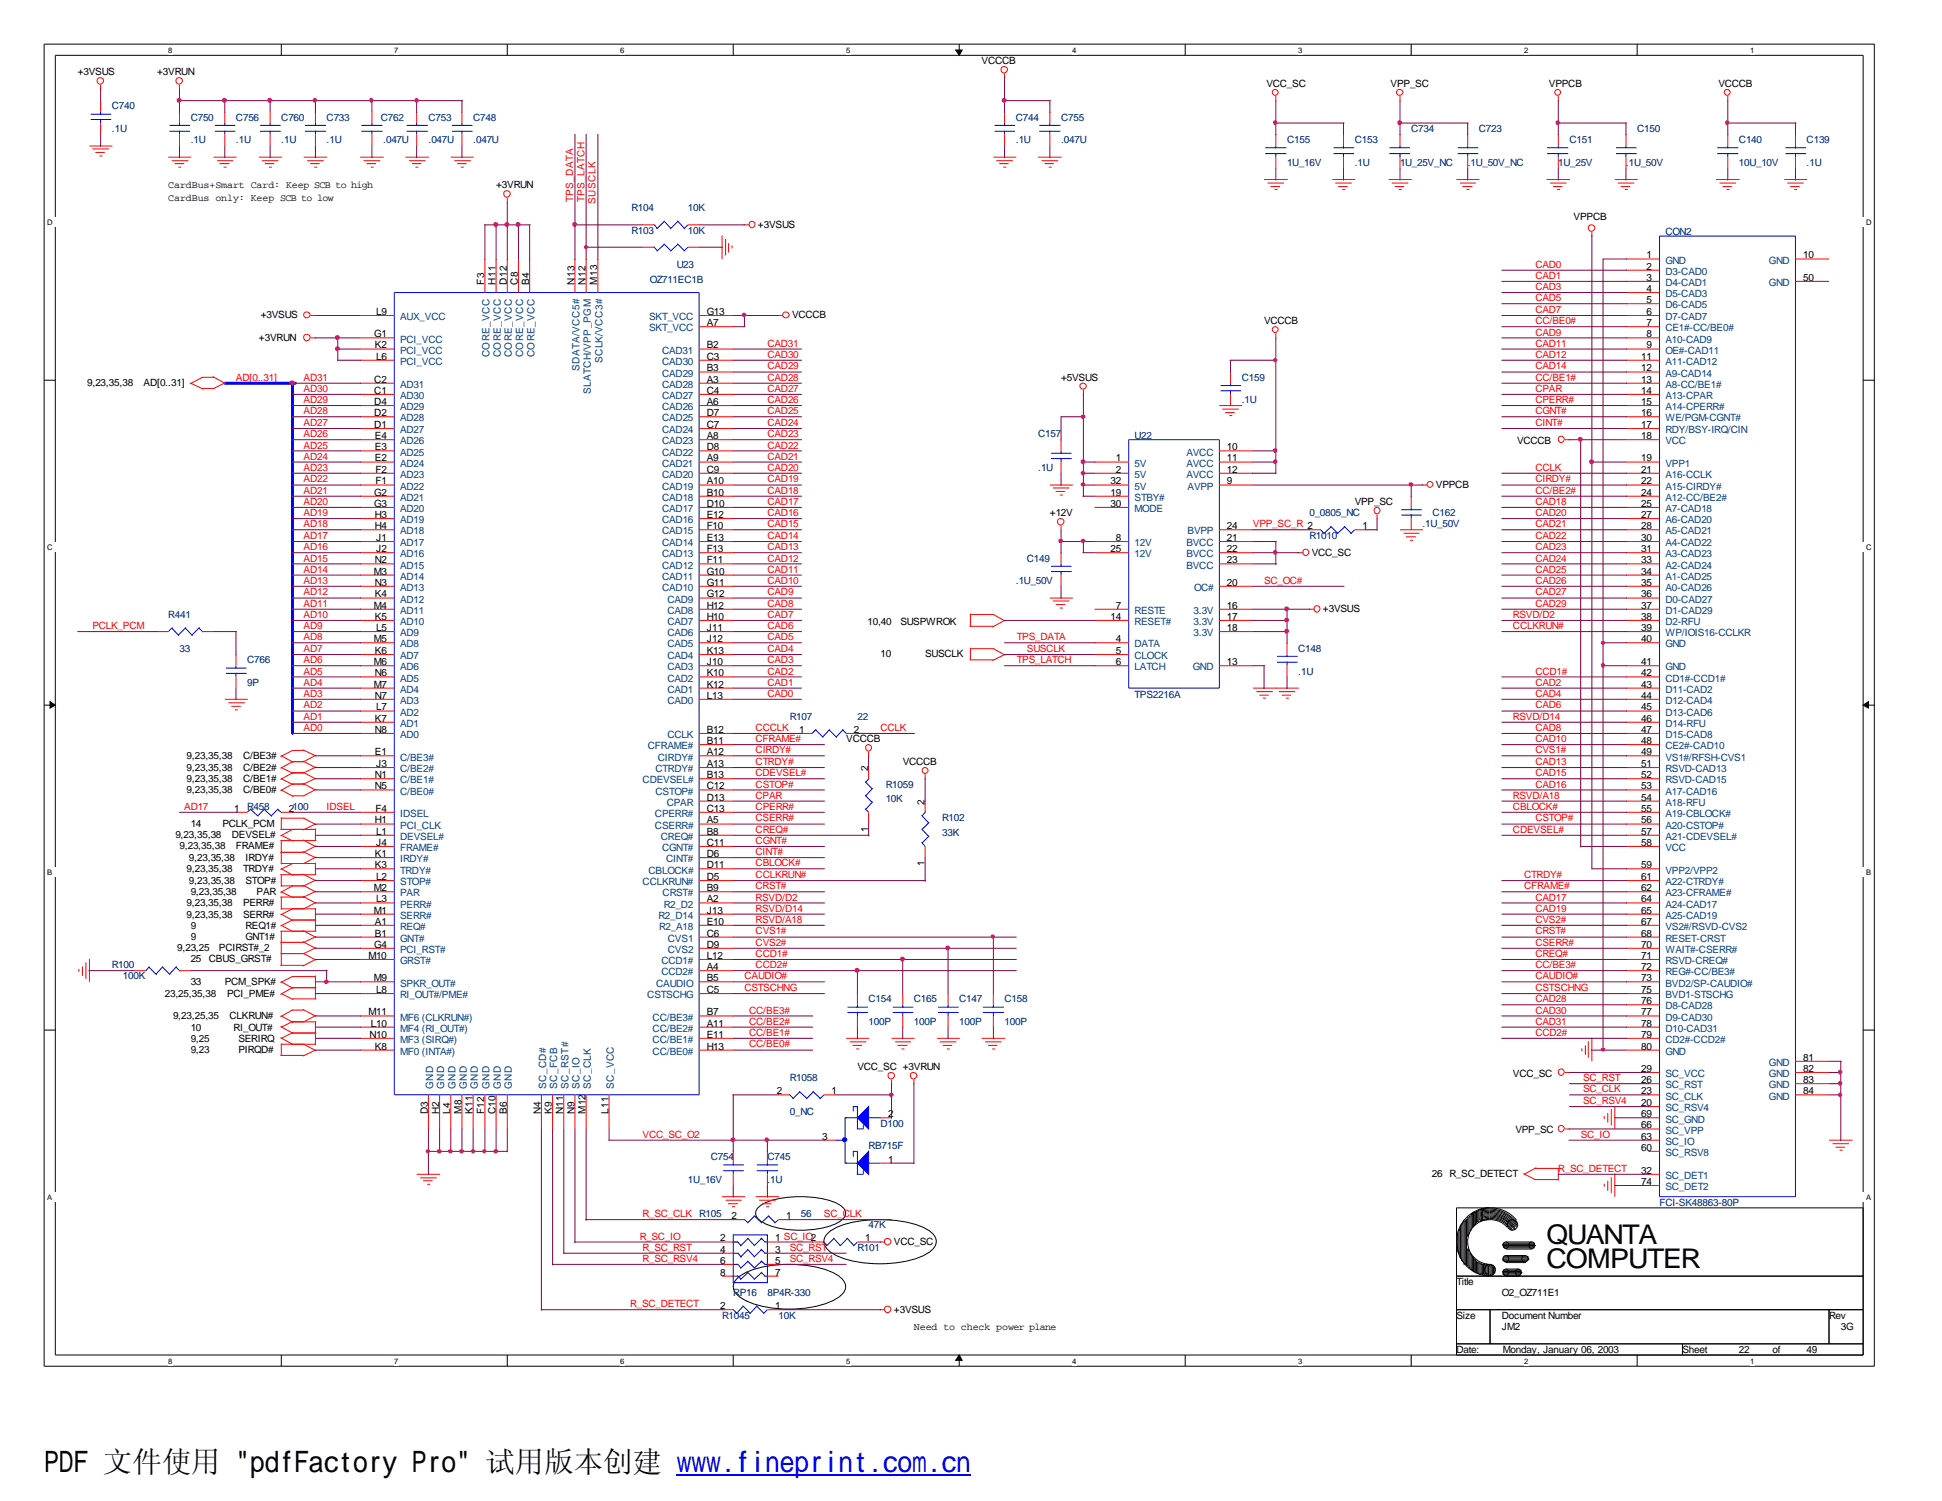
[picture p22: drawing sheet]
<svg xmlns="http://www.w3.org/2000/svg" width="279mm" height="216mm" viewBox="0 0 279 216" stroke-linecap="round" stroke-linejoin="round" font-family="sans-serif">
<defs><g id="words">
<text font-size="4.2" x="6.3" y="211.7">PDF 文件使用 &quot;pdfFactory Pro&quot; 试用版本创建 www.fineprint.com.cn</text>
<g font-size="3.9">
<text x="222.5" y="179">QUANTA</text>
<text x="222.5" y="182.4">COMPUTER</text>
</g>
<g font-size="1.4">
<text x="11.2" y="10.8">+3VSUS</text>
<text x="22.6" y="10.8">+3VRUN</text>
<text x="141.2" y="9.2">VCCCB</text>
<text x="182.2" y="12.4">VCC_SC</text>
<text x="200.1" y="12.4">VPP_SC</text>
<text x="222.8" y="12.4">VPPCB</text>
<text x="247.2" y="12.4">VCCCB</text>
<text x="24.2" y="27.1">CardBus+Smart Card: Keep SCB to high</text>
<text x="24.2" y="29">CardBus only: Keep SCB to low</text>
<text x="71.4" y="27.1">+3VRUN</text>
<text x="109.1" y="32.8">+3VSUS</text>
<text x="226.4" y="31.7">VPPCB</text>
<text x="69.7" y="41" transform="rotate(-90 69.7 41)">F3</text>
<text x="71.3" y="41" transform="rotate(-90 71.3 41)">H11</text>
<text x="72.9" y="41" transform="rotate(-90 72.9 41)">D12</text>
<text x="74.5" y="41" transform="rotate(-90 74.5 41)">C8</text>
<text x="76.1" y="41" transform="rotate(-90 76.1 41)">B4</text>
<text x="82.6" y="41" transform="rotate(-90 82.6 41)">N13</text>
<text x="84.2" y="41" transform="rotate(-90 84.2 41)">N12</text>
<text x="85.9" y="41" transform="rotate(-90 85.9 41)">M13</text>
<text x="236.9" y="37.2">1</text>
<text x="236.9" y="38.8">2</text>
<text x="236.9" y="40.4">3</text>
<text x="236.9" y="42">4</text>
<text x="259.4" y="37.2">10</text>
<text x="259.4" y="40.4">50</text>
<text x="37.5" y="45.8">+3VSUS</text>
<text x="54.1" y="45.3">L9</text>
<text x="101.7" y="45.3">G13</text>
<text x="101.7" y="46.9">A7</text>
<text x="114" y="45.8">VCCCB</text>
<text x="181.9" y="46.7">VCCCB</text>
<text x="236.9" y="43.6">5</text>
<text x="236.9" y="45.3">6</text>
<text x="236.9" y="46.9">7</text>
<text x="37.3" y="49">+3VRUN</text>
<text x="53.8" y="48.5">G1</text>
<text x="53.9" y="50.1">K2</text>
<text x="54.1" y="51.7">L6</text>
<text x="101.7" y="50.1">B2</text>
<text x="101.7" y="51.7">C3</text>
<text x="101.7" y="53.4">B3</text>
<text x="236.1" y="51.7">11</text>
<text x="236.1" y="53.4">12</text>
<text x="236.9" y="48.5">8</text>
<text x="236.9" y="50.1">9</text>
<text x="12.5" y="55.5">9,23,35,38</text>
<text x="20.7" y="55.5">AD[0..31]</text>
<text x="53.8" y="55">C2</text>
<text x="53.8" y="56.6">C1</text>
<text x="53.8" y="58.3">D4</text>
<text x="53.8" y="59.9">D2</text>
<text x="101.7" y="55">A3</text>
<text x="101.7" y="56.6">C4</text>
<text x="101.7" y="58.3">A6</text>
<text x="101.7" y="59.9">D7</text>
<text x="152.7" y="54.8">+5VSUS</text>
<text x="236.1" y="55">13</text>
<text x="236.1" y="56.6">14</text>
<text x="236.1" y="58.3">15</text>
<text x="236.1" y="59.9">16</text>
<text x="53.8" y="61.6">D1</text>
<text x="53.9" y="63.2">E4</text>
<text x="53.9" y="64.8">E3</text>
<text x="101.7" y="61.6">C7</text>
<text x="101.7" y="63.2">A8</text>
<text x="101.7" y="64.8">D8</text>
<text x="176.5" y="64.8">10</text>
<text x="218.3" y="63.8">VCCCB</text>
<text x="236.1" y="61.6">17</text>
<text x="236.1" y="63.2">18</text>
<text x="53.8" y="71.3">G2</text>
<text x="53.9" y="66.4">E2</text>
<text x="54" y="68">F2</text>
<text x="54" y="69.7">F1</text>
<text x="101.7" y="66.4">A9</text>
<text x="101.7" y="68">C9</text>
<text x="101.7" y="69.7">A10</text>
<text x="101.7" y="71.3">B10</text>
<text x="159.8" y="69.7">32</text>
<text x="159.8" y="71.3">19</text>
<text x="160.5" y="66.4">1</text>
<text x="160.5" y="68">2</text>
<text x="176.5" y="66.4">11</text>
<text x="176.5" y="68">12</text>
<text x="176.5" y="69.7">9</text>
<text x="206.6" y="70.2">VPPCB</text>
<text x="236.1" y="66.4">19</text>
<text x="236.1" y="68">21</text>
<text x="236.1" y="69.7">22</text>
<text x="236.1" y="71.3">24</text>
<text x="53.8" y="72.9">G3</text>
<text x="53.9" y="74.5">H3</text>
<text x="53.9" y="76.1">H4</text>
<text x="54.1" y="77.8">J1</text>
<text x="101.7" y="72.9">D10</text>
<text x="101.7" y="74.5">E12</text>
<text x="101.7" y="76.1">F10</text>
<text x="101.7" y="77.8">E13</text>
<text x="151" y="74.3">+12V</text>
<text x="159.8" y="72.9">30</text>
<text x="160.5" y="77.8">8</text>
<text x="176.5" y="76.1">24</text>
<text x="176.5" y="77.8">21</text>
<text x="194.9" y="72.6">VPP_SC</text>
<text x="196" y="76.1">1</text>
<text x="236.1" y="72.9">25</text>
<text x="236.1" y="74.5">27</text>
<text x="236.1" y="76.1">28</text>
<text x="236.1" y="77.8">30</text>
<text x="53.8" y="82.6">M3</text>
<text x="53.9" y="81">N2</text>
<text x="54.1" y="79.4">J2</text>
<text x="101.7" y="79.4">F13</text>
<text x="101.7" y="81">F11</text>
<text x="101.7" y="82.6">G10</text>
<text x="159.8" y="79.4">25</text>
<text x="176.5" y="79.4">22</text>
<text x="176.5" y="81">23</text>
<text x="188.7" y="79.9">VCC_SC</text>
<text x="236.1" y="79.4">31</text>
<text x="236.1" y="81">33</text>
<text x="236.1" y="82.6">34</text>
<text x="53.8" y="87.5">M4</text>
<text x="53.9" y="84.2">N3</text>
<text x="53.9" y="85.9">K4</text>
<text x="53.9" y="89.2">K5</text>
<text x="101.7" y="84.2">G11</text>
<text x="101.7" y="85.9">G12</text>
<text x="101.7" y="87.5">H12</text>
<text x="101.7" y="89.2">H10</text>
<text x="124.8" y="89.8">10,40</text>
<text x="129.5" y="89.8">SUSPWROK</text>
<text x="159.8" y="89.2">14</text>
<text x="160.5" y="87.5">7</text>
<text x="176.5" y="84.2">20</text>
<text x="176.5" y="87.5">16</text>
<text x="176.5" y="89.2">17</text>
<text x="190.3" y="88.1">+3VSUS</text>
<text x="236.1" y="84.2">35</text>
<text x="236.1" y="85.9">36</text>
<text x="236.1" y="87.5">37</text>
<text x="236.1" y="89.2">38</text>
<text x="53.8" y="92.4">M5</text>
<text x="53.8" y="95.7">M6</text>
<text x="53.9" y="94.1">K6</text>
<text x="54.1" y="90.8">L5</text>
<text x="101.7" y="90.8">J11</text>
<text x="101.7" y="92.4">J12</text>
<text x="101.7" y="94.1">K13</text>
<text x="101.7" y="95.7">J10</text>
<text x="126.7" y="94.6">10</text>
<text x="133.1" y="94.6">SUSCLK</text>
<text x="160.5" y="95.7">6</text>
<text x="160.5" y="94.1">5</text>
<text x="160.5" y="92.4">4</text>
<text x="176.5" y="95.7">13</text>
<text x="176.5" y="90.8">18</text>
<text x="236.1" y="90.8">39</text>
<text x="236.1" y="92.4">40</text>
<text x="236.1" y="95.7">41</text>
<text x="53.8" y="98.9">M7</text>
<text x="53.9" y="97.3">N6</text>
<text x="53.9" y="100.5">N7</text>
<text x="101.7" y="97.3">K10</text>
<text x="101.7" y="98.9">K12</text>
<text x="101.7" y="100.5">L13</text>
<text x="236.1" y="97.3">42</text>
<text x="236.1" y="98.9">43</text>
<text x="236.1" y="100.5">44</text>
<text x="53.9" y="103.8">K7</text>
<text x="53.9" y="105.4">N8</text>
<text x="54.1" y="102.2">L7</text>
<text x="101.7" y="105.4">B12</text>
<text x="101.7" y="107">B11</text>
<text x="115" y="105.4">1</text>
<text x="121.8" y="106.8">VCCCB</text>
<text x="122.9" y="105.4">2</text>
<text x="236.1" y="102.2">45</text>
<text x="236.1" y="103.8">46</text>
<text x="236.1" y="105.4">47</text>
<text x="236.1" y="107">48</text>
<text x="26.8" y="109.2">9,23,35,38</text>
<text x="26.8" y="110.8">9,23,35,38</text>
<text x="26.8" y="112.4">9,23,35,38</text>
<text x="35" y="109.2">C/BE3#</text>
<text x="35" y="110.8">C/BE2#</text>
<text x="35" y="112.4">C/BE1#</text>
<text x="53.9" y="108.6">E1</text>
<text x="53.9" y="111.9">N1</text>
<text x="53.9" y="113.5">N5</text>
<text x="54.1" y="110.3">J3</text>
<text x="101.7" y="108.6">A12</text>
<text x="101.7" y="110.3">A13</text>
<text x="101.7" y="111.9">B13</text>
<text x="101.7" y="113.5">C12</text>
<text x="124.9" y="110.9" transform="rotate(-90 124.9 110.9)">2</text>
<text x="129.9" y="110">VCCCB</text>
<text x="236.1" y="108.6">49</text>
<text x="236.1" y="110.3">51</text>
<text x="236.1" y="111.9">52</text>
<text x="236.1" y="113.5">53</text>
<text x="26.8" y="114">9,23,35,38</text>
<text x="27.4" y="119">14</text>
<text x="32" y="119">PCLK_PCM</text>
<text x="33.7" y="116.8">1</text>
<text x="35" y="114">C/BE0#</text>
<text x="41.6" y="116.8">2100</text>
<text x="53.9" y="118.4">H1</text>
<text x="54" y="116.8">F4</text>
<text x="101.7" y="115.1">D13</text>
<text x="101.7" y="116.8">C13</text>
<text x="101.7" y="118.4">A5</text>
<text x="124.9" y="119.6" transform="rotate(-90 124.9 119.6)">1</text>
<text x="133" y="115.7" transform="rotate(-90 133 115.7)">2</text>
<text x="236.1" y="115.1">54</text>
<text x="236.1" y="116.8">55</text>
<text x="236.1" y="118.4">56</text>
<text x="25.2" y="120.6">9,23,35,38</text>
<text x="25.8" y="122.2">9,23,35,38</text>
<text x="26.8" y="125.5">9,23,35,38</text>
<text x="27.2" y="123.9">9,23,35,38</text>
<text x="33.4" y="120.6">DEVSEL#</text>
<text x="34" y="122.2">FRAME#</text>
<text x="35" y="125.5">TRDY#</text>
<text x="35.3" y="123.9">IRDY#</text>
<text x="53.9" y="123.3">K1</text>
<text x="53.9" y="124.9">K3</text>
<text x="54.1" y="120.1">L1</text>
<text x="54.1" y="121.7">J4</text>
<text x="101.7" y="120.1">B8</text>
<text x="101.7" y="121.7">C11</text>
<text x="101.7" y="123.3">D6</text>
<text x="101.7" y="124.9">D11</text>
<text x="133" y="124.5" transform="rotate(-90 133 124.5)">1</text>
<text x="236.1" y="120.1">57</text>
<text x="236.1" y="121.7">58</text>
<text x="236.1" y="124.9">59</text>
<text x="26.8" y="130.3">9,23,35,38</text>
<text x="26.8" y="132">9,23,35,38</text>
<text x="27.2" y="127.1">9,23,35,38</text>
<text x="27.4" y="128.7">9,23,35,38</text>
<text x="35" y="130.3">PERR#</text>
<text x="35" y="132">SERR#</text>
<text x="35.3" y="127.1">STOP#</text>
<text x="36.9" y="128.7">PAR</text>
<text x="53.8" y="128.2">M2</text>
<text x="53.8" y="131.4">M1</text>
<text x="54.1" y="126.6">L2</text>
<text x="54.1" y="129.8">L3</text>
<text x="101.7" y="126.6">D5</text>
<text x="101.7" y="128.2">B9</text>
<text x="101.7" y="129.8">A2</text>
<text x="101.7" y="131.4">J13</text>
<text x="236.1" y="126.6">61</text>
<text x="236.1" y="128.2">62</text>
<text x="236.1" y="129.8">64</text>
<text x="236.1" y="131.4">65</text>
<text x="25.5" y="136.8">9,23,25</text>
<text x="27.4" y="135.2">9</text>
<text x="27.4" y="133.6">9</text>
<text x="31.5" y="136.8">PCIRST#_2</text>
<text x="35.3" y="135.2">GNT1#</text>
<text x="35.3" y="133.6">REQ1#</text>
<text x="53" y="137.9">M10</text>
<text x="53.8" y="136.3">G4</text>
<text x="53.9" y="133">A1</text>
<text x="53.9" y="134.7">B1</text>
<text x="101.7" y="133">E10</text>
<text x="101.7" y="134.7">C6</text>
<text x="101.7" y="136.3">D9</text>
<text x="101.7" y="137.9">L12</text>
<text x="236.1" y="133">67</text>
<text x="236.1" y="134.7">68</text>
<text x="236.1" y="136.3">70</text>
<text x="236.1" y="137.9">71</text>
<text x="23.7" y="143.3">23,25,35,38</text>
<text x="27.4" y="138.4">25</text>
<text x="27.4" y="141.7">33</text>
<text x="30.1" y="138.4">CBUS_GRST#</text>
<text x="32.3" y="141.7">PCM_SPK#</text>
<text x="32.7" y="143.3">PCI_PME#</text>
<text x="53.8" y="141.1">M9</text>
<text x="54.1" y="142.8">L8</text>
<text x="101.7" y="139.5">A4</text>
<text x="101.7" y="141.1">B5</text>
<text x="101.7" y="142.8">C5</text>
<text x="236.1" y="139.5">72</text>
<text x="236.1" y="141.1">73</text>
<text x="236.1" y="142.8">75</text>
<text x="24.9" y="146.6">9,23,25,35</text>
<text x="27.4" y="148.3">10</text>
<text x="27.4" y="149.9">9,25</text>
<text x="33" y="146.6">CLKRUN#</text>
<text x="33.6" y="148.3">RI_OUT#</text>
<text x="34.3" y="149.9">SERIRQ</text>
<text x="53" y="146">M11</text>
<text x="53.2" y="149.3">N10</text>
<text x="53.3" y="147.7">L10</text>
<text x="101.7" y="146">B7</text>
<text x="101.7" y="147.7">A11</text>
<text x="101.7" y="149.3">E11</text>
<text x="236.1" y="144.4">76</text>
<text x="236.1" y="146">77</text>
<text x="236.1" y="147.7">78</text>
<text x="236.1" y="149.3">79</text>
<text x="27.4" y="151.5">9,23</text>
<text x="34.3" y="151.5">PIRQD#</text>
<text x="53.9" y="151">K8</text>
<text x="101.7" y="151">H13</text>
<text x="123.4" y="153.9">VCC_SC +3VRUN</text>
<text x="217.7" y="154.9">VCC_SC</text>
<text x="236.1" y="151">80</text>
<text x="236.1" y="154.2">29</text>
<text x="236.1" y="155.8">26</text>
<text x="259.4" y="152.6">81</text>
<text x="259.4" y="154.2">82</text>
<text x="259.4" y="155.8">83</text>
<text x="61.6" y="160.3" transform="rotate(-90 61.6 160.3)">D3</text>
<text x="63.2" y="160.3" transform="rotate(-90 63.2 160.3)">H2</text>
<text x="64.8" y="160.3" transform="rotate(-90 64.8 160.3)">L4</text>
<text x="66.4" y="160.3" transform="rotate(-90 66.4 160.3)">M8</text>
<text x="68" y="160.3" transform="rotate(-90 68 160.3)">K11</text>
<text x="69.7" y="160.3" transform="rotate(-90 69.7 160.3)">F12</text>
<text x="71.3" y="160.3" transform="rotate(-90 71.3 160.3)">C10</text>
<text x="72.9" y="160.3" transform="rotate(-90 72.9 160.3)">B6</text>
<text x="77.8" y="160.3" transform="rotate(-90 77.8 160.3)">N4</text>
<text x="79.4" y="160.3" transform="rotate(-90 79.4 160.3)">K9</text>
<text x="81" y="160.3" transform="rotate(-90 81 160.3)">N11</text>
<text x="82.6" y="160.3" transform="rotate(-90 82.6 160.3)">N9</text>
<text x="84.2" y="160.3" transform="rotate(-90 84.2 160.3)">M12</text>
<text x="87.5" y="160.3" transform="rotate(-90 87.5 160.3)">L11</text>
<text x="111.8" y="157.4">2</text>
<text x="119.6" y="157.4">1</text>
<text x="127.8" y="160.7">2</text>
<text x="236.1" y="157.4">23</text>
<text x="236.1" y="159.1">20</text>
<text x="236.1" y="160.7">69</text>
<text x="259.4" y="157.4">84</text>
<text x="118.3" y="163.9">3</text>
<text x="127.8" y="167.2">1</text>
<text x="218" y="163">VPP_SC</text>
<text x="236.1" y="162.3">66</text>
<text x="236.1" y="163.9">63</text>
<text x="236.1" y="165.5">60</text>
<text x="206" y="169.3">26 R_SC_DETECT</text>
<text x="236.1" y="168.8">32</text>
<text x="236.1" y="170.4">74</text>
<text x="103.6" y="178.6">2</text>
<text x="105.2" y="175.3">2</text>
<text x="111.5" y="178.6">1 SC_IO2</text>
<text x="113.1" y="175.3">1</text>
<text x="124.5" y="178.6">1</text>
<text x="128.6" y="179.1">VCC_SC</text>
<text x="103.6" y="180.2">4</text>
<text x="103.6" y="181.8">6</text>
<text x="103.6" y="183.5">8</text>
<text x="111.5" y="180.2">3</text>
<text x="111.5" y="181.8">5</text>
<text x="111.5" y="183.5">7</text>
<text x="209.5" y="184.8">Title</text>
<text x="103.6" y="188.3">2</text>
<text x="111.5" y="188.3">1</text>
<text x="128.6" y="188.9">+3VSUS</text>
<text x="131.5" y="191.3">Need to check power plane</text>
<text x="209.5" y="189.7">Size</text>
<text x="216.1" y="191.3">JM2</text>
<text x="216.1" y="186.4">O2_OZ711E1</text>
<text x="216.1" y="189.7">Document Number</text>
<text x="263.1" y="189.7">Rev</text>
<text x="264.8" y="191.3">3G</text>
<text x="209.5" y="194.6">Date:</text>
<text x="216.2" y="194.6">Monday, January 06, 2003</text>
<text x="242.1" y="194.6">Sheet</text>
<text x="250.2" y="194.6">22</text>
<text x="255" y="194.6">of</text>
<text x="259.9" y="194.6">49</text>
</g>
<g font-size="1.4" fill="#000080">
<text x="16.1" y="15.7">C740</text>
<text x="27.4" y="17.4">C750</text>
<text x="34" y="17.4">C756</text>
<text x="40.5" y="17.4">C760</text>
<text x="47" y="17.4">C733</text>
<text x="54.8" y="17.4">C762</text>
<text x="61.6" y="17.4">C753</text>
<text x="68.1" y="17.4">C748</text>
<text x="146.1" y="17.4">C744</text>
<text x="152.7" y="17.4">C755</text>
<text x="16.1" y="19">.1U</text>
<text x="27.4" y="20.6">.1U</text>
<text x="34" y="20.6">.1U</text>
<text x="40.5" y="20.6">.1U</text>
<text x="47" y="20.6">.1U</text>
<text x="55.1" y="20.6">.047U</text>
<text x="61.6" y="20.6">.047U</text>
<text x="68.1" y="20.6">.047U</text>
<text x="146.1" y="20.6">.1U</text>
<text x="152.7" y="20.6">.047U</text>
<text x="185.2" y="20.6">C155</text>
<text x="185.2" y="23.9">1U_16V</text>
<text x="194.9" y="20.6">C153</text>
<text x="194.9" y="23.9">.1U</text>
<text x="201.4" y="23.9">1U_25V_NC</text>
<text x="203" y="19">C734</text>
<text x="211.2" y="23.9">.1U_50V_NC</text>
<text x="212.8" y="19">C723</text>
<text x="224.2" y="23.9">1U_25V</text>
<text x="225.8" y="20.6">C151</text>
<text x="233.9" y="23.9">.1U_50V</text>
<text x="235.5" y="19">C150</text>
<text x="250.2" y="20.6">C140</text>
<text x="250.2" y="23.9">10U_10V</text>
<text x="259.9" y="20.6">C139</text>
<text x="259.9" y="23.9">.1U</text>
<text x="90.8" y="30.4">R104</text>
<text x="90.8" y="33.6">R103</text>
<text x="99" y="30.4">10K</text>
<text x="99" y="33.6">10K</text>
<text x="239.6" y="33.8">CON2</text>
<text x="93.5" y="40.6">OZ711EC1B</text>
<text x="97.4" y="38.5">U23</text>
<text x="178.6" y="54.8">C159</text>
<text x="178.6" y="58">.1U</text>
<text x="149.4" y="62.9">C157</text>
<text x="163.2" y="63.1">U22</text>
<text x="149.4" y="67.7">.1U</text>
<text x="188.4" y="77.5">R1010</text>
<text x="188.4" y="74.3">0_0805_NC</text>
<text x="204.6" y="75.9">.1U_50V</text>
<text x="206.1" y="74.3">C162</text>
<text x="146.1" y="84">.1U_50V</text>
<text x="147.7" y="80.8">C149</text>
<text x="24.2" y="88.9">R441</text>
<text x="25.8" y="93.7">33</text>
<text x="35.6" y="95.4">C766</text>
<text x="186.8" y="93.7">C148</text>
<text x="35.6" y="98.6">9P</text>
<text x="163.2" y="100.4">TPS2216A</text>
<text x="186.8" y="97">.1U</text>
<text x="113.6" y="103.5">R107</text>
<text x="123.4" y="103.5">22</text>
<text x="127.4" y="113.3">R1059</text>
<text x="35.6" y="116.5">R458</text>
<text x="127.4" y="115.4">10K</text>
<text x="135.6" y="118.1">R102</text>
<text x="135.6" y="120.2">33K</text>
<text x="16.1" y="139.3">R100</text>
<text x="17.7" y="140.9">100K</text>
<text x="125" y="144.2">C154</text>
<text x="125" y="147.4">100P</text>
<text x="131.5" y="144.2">C165</text>
<text x="131.5" y="147.4">100P</text>
<text x="138" y="144.2">C147</text>
<text x="138" y="147.4">100P</text>
<text x="144.5" y="144.2">C158</text>
<text x="144.5" y="147.4">100P</text>
<text x="113.6" y="155.5">R1058</text>
<text x="113.6" y="160.4">0_NC</text>
<text x="102.3" y="166.9">C754</text>
<text x="110.4" y="166.9">C745</text>
<text x="125" y="165.3">RB715F</text>
<text x="126.7" y="162.1">D100</text>
<text x="99" y="170.2">1U_16V</text>
<text x="110.4" y="170.2">.1U</text>
<text x="238.8" y="173.4">FCI-SK48863-80P</text>
<text x="115.2" y="175">56</text>
<text x="123.4" y="179.9">R101</text>
<text x="125" y="176.7">47K</text>
<text x="103.9" y="189.7">R1045</text>
<text x="105.5" y="186.4">RP16</text>
<text x="110.4" y="186.4">8P4R-330</text>
<text x="112" y="189.7">10K</text>
</g>
<g font-size="1.4" fill="#f00">
<text x="82.5" y="29.1" transform="rotate(-90 82.5 29.1)">TPS_DATA</text>
<text x="84.1" y="29.1" transform="rotate(-90 84.1 29.1)">TPS_LATCH</text>
<text x="85.7" y="29.3" transform="rotate(-90 85.7 29.3)">SUSCLK</text>
<text x="220.9" y="41.7">CAD3</text>
<text x="220.9" y="40.1">CAD1</text>
<text x="220.9" y="38.5">CAD0</text>
<text x="220.9" y="45">CAD7</text>
<text x="220.9" y="43.3">CAD5</text>
<text x="220.9" y="46.7">CC/BE0#</text>
<text x="110.4" y="49.9">CAD31</text>
<text x="110.4" y="51.5">CAD30</text>
<text x="110.4" y="53.1">CAD29</text>
<text x="220.9" y="53.1">CAD14</text>
<text x="220.9" y="49.9">CAD11</text>
<text x="220.9" y="51.5">CAD12</text>
<text x="220.9" y="48.3">CAD9</text>
<text x="34" y="54.8">AD[0..31]</text>
<text x="43.7" y="58">AD29</text>
<text x="43.7" y="59.6">AD28</text>
<text x="43.7" y="56.4">AD30</text>
<text x="43.7" y="54.8">AD31</text>
<text x="110.4" y="54.8">CAD28</text>
<text x="110.4" y="56.4">CAD27</text>
<text x="110.4" y="58">CAD26</text>
<text x="110.4" y="59.6">CAD25</text>
<text x="220.9" y="56.4">CPAR</text>
<text x="220.9" y="59.6">CGNT#</text>
<text x="220.9" y="54.8">CC/BE1#</text>
<text x="220.9" y="58">CPERR#</text>
<text x="43.7" y="61.2">AD27</text>
<text x="43.7" y="62.9">AD26</text>
<text x="43.7" y="64.5">AD25</text>
<text x="110.4" y="61.2">CAD24</text>
<text x="110.4" y="62.9">CAD23</text>
<text x="110.4" y="64.5">CAD22</text>
<text x="220.9" y="61.2">CINT#</text>
<text x="43.7" y="69.3">AD22</text>
<text x="43.7" y="66.1">AD24</text>
<text x="43.7" y="67.7">AD23</text>
<text x="43.7" y="71">AD21</text>
<text x="110.4" y="66.1">CAD21</text>
<text x="110.4" y="67.7">CAD20</text>
<text x="110.4" y="69.3">CAD19</text>
<text x="110.4" y="71">CAD18</text>
<text x="220.9" y="71">CC/BE2#</text>
<text x="220.9" y="69.3">CIRDY#</text>
<text x="220.9" y="67.7">CCLK</text>
<text x="43.7" y="72.6">AD20</text>
<text x="43.7" y="75.9">AD18</text>
<text x="43.7" y="77.5">AD17</text>
<text x="43.7" y="74.3">AD19</text>
<text x="110.4" y="72.6">CAD17</text>
<text x="110.4" y="74.3">CAD16</text>
<text x="110.4" y="75.9">CAD15</text>
<text x="110.4" y="77.5">CAD14</text>
<text x="180.3" y="75.9">VPP_SC_R 2</text>
<text x="220.9" y="77.5">CAD22</text>
<text x="220.9" y="72.6">CAD18</text>
<text x="220.9" y="75.9">CAD21</text>
<text x="220.9" y="74.3">CAD20</text>
<text x="43.7" y="80.8">AD15</text>
<text x="43.7" y="84">AD13</text>
<text x="43.7" y="82.4">AD14</text>
<text x="43.7" y="79.2">AD16</text>
<text x="110.4" y="79.2">CAD13</text>
<text x="110.4" y="80.8">CAD12</text>
<text x="110.4" y="82.4">CAD11</text>
<text x="110.4" y="84">CAD10</text>
<text x="181.9" y="84">SC_OC#</text>
<text x="220.9" y="82.4">CAD25</text>
<text x="220.9" y="79.2">CAD23</text>
<text x="220.9" y="80.8">CAD24</text>
<text x="220.9" y="84">CAD26</text>
<text x="43.7" y="85.6">AD12</text>
<text x="43.7" y="88.9">AD10</text>
<text x="43.7" y="87.3">AD11</text>
<text x="110.4" y="85.6">CAD9</text>
<text x="110.4" y="87.3">CAD8</text>
<text x="110.4" y="88.9">CAD7</text>
<text x="217.7" y="88.9">RSVD/D2</text>
<text x="220.9" y="85.6">CAD27</text>
<text x="220.9" y="87.3">CAD29</text>
<text x="13.3" y="90.5">PCLK_PCM</text>
<text x="43.7" y="90.5">AD9</text>
<text x="43.7" y="93.7">AD7</text>
<text x="43.7" y="95.4">AD6</text>
<text x="43.7" y="92.1">AD8</text>
<text x="110.4" y="90.5">CAD6</text>
<text x="110.4" y="92.1">CAD5</text>
<text x="110.4" y="93.7">CAD4</text>
<text x="110.4" y="95.4">CAD3</text>
<text x="146.3" y="92.1">TPS_DATA</text>
<text x="146.3" y="95.4">TPS_LATCH</text>
<text x="147.7" y="93.7">SUSCLK</text>
<text x="217.7" y="90.5">CCLKRUN#</text>
<text x="43.7" y="98.6">AD4</text>
<text x="43.7" y="100.2">AD3</text>
<text x="43.7" y="101.9">AD2</text>
<text x="43.7" y="97">AD5</text>
<text x="110.4" y="100.2">CAD0</text>
<text x="110.4" y="97">CAD2</text>
<text x="110.4" y="98.6">CAD1</text>
<text x="220.9" y="97">CCD1#</text>
<text x="220.9" y="100.2">CAD4</text>
<text x="220.9" y="98.6">CAD2</text>
<text x="220.9" y="101.9">CAD6</text>
<text x="43.7" y="103.5">AD1</text>
<text x="43.7" y="105.2">AD0</text>
<text x="108.7" y="105.2">CCCLK</text>
<text x="108.7" y="106.8">CFRAME#</text>
<text x="126.7" y="105.2">CCLK</text>
<text x="217.7" y="103.5">RSVD/D14</text>
<text x="220.9" y="105.2">CAD8</text>
<text x="220.9" y="106.8">CAD10</text>
<text x="108.7" y="110">CTRDY#</text>
<text x="108.7" y="108.4">CIRDY#</text>
<text x="108.7" y="111.7">CDEVSEL#</text>
<text x="108.7" y="113.3">CSTOP#</text>
<text x="220.9" y="110">CAD13</text>
<text x="220.9" y="111.7">CAD15</text>
<text x="220.9" y="108.4">CVS1#</text>
<text x="220.9" y="113.3">CAD16</text>
<text x="26.5" y="116.5">AD17</text>
<text x="47" y="116.5">IDSEL</text>
<text x="108.7" y="116.5">CPERR#</text>
<text x="108.7" y="118.1">CSERR#</text>
<text x="108.7" y="119.8">CREQ#</text>
<text x="108.7" y="114.9">CPAR</text>
<text x="217.7" y="119.8">CDEVSEL#</text>
<text x="217.7" y="114.9">RSVD/A18</text>
<text x="217.7" y="116.5">CBLOCK#</text>
<text x="220.9" y="118.1">CSTOP#</text>
<text x="108.7" y="123">CINT#</text>
<text x="108.7" y="124.6">CBLOCK#</text>
<text x="108.7" y="121.4">CGNT#</text>
<text x="108.7" y="126.2">CCLKRUN#</text>
<text x="108.7" y="129.5">RSVD/D2</text>
<text x="108.7" y="131.1">RSVD/D14</text>
<text x="108.7" y="127.9">CRST#</text>
<text x="219.3" y="127.9">CFRAME#</text>
<text x="219.3" y="126.2">CTRDY#</text>
<text x="220.9" y="129.5">CAD17</text>
<text x="220.9" y="131.1">CAD19</text>
<text x="108.7" y="132.8">RSVD/A18</text>
<text x="108.7" y="134.4">CVS1#</text>
<text x="108.7" y="136.1">CVS2#</text>
<text x="108.7" y="137.7">CCD1#</text>
<text x="220.9" y="136.1">CSERR#</text>
<text x="220.9" y="137.7">CREQ#</text>
<text x="220.9" y="132.8">CVS2#</text>
<text x="220.9" y="134.4">CRST#</text>
<text x="107.1" y="140.9">CAUDIO#</text>
<text x="107.1" y="142.5">CSTSCHNG</text>
<text x="108.7" y="139.3">CCD2#</text>
<text x="220.9" y="142.5">CSTSCHNG</text>
<text x="220.9" y="140.9">CAUDIO#</text>
<text x="220.9" y="139.3">CC/BE3#</text>
<text x="107.8" y="145.8">CC/BE3#</text>
<text x="107.8" y="149">CC/BE1#</text>
<text x="107.8" y="147.4">CC/BE2#</text>
<text x="220.9" y="144.2">CAD28</text>
<text x="220.9" y="147.4">CAD31</text>
<text x="220.9" y="149">CCD2#</text>
<text x="220.9" y="145.8">CAD30</text>
<text x="107.8" y="150.6">CC/BE0#</text>
<text x="227.8" y="155.5">SC_RST</text>
<text x="227.8" y="157.1">SC_CLK</text>
<text x="227.8" y="158.7">SC_RSV4</text>
<text x="92.5" y="163.7">VCC_SC_O2</text>
<text x="227.4" y="163.7">SC_IO</text>
<text x="224.2" y="168.6">R_SC_DETECT</text>
<text x="92" y="178.3">R_SC_IO</text>
<text x="92.5" y="175">R_SC_CLK R105</text>
<text x="92.5" y="179.9">R_SC_RST</text>
<text x="113.6" y="179.9">SC_RST</text>
<text x="118.5" y="175">SC_CLK</text>
<text x="92.5" y="181.5">R_SC_RSV4</text>
<text x="113.6" y="181.5">SC_RSV4</text>
<text x="90.7" y="188">R_SC_DETECT</text>
</g>
<g font-size="1.4" fill="#004080">
<text x="239.6" y="37.9">GND</text>
<text x="239.6" y="39.5">D3-CAD0</text>
<text x="239.6" y="41.1">D4-CAD1</text>
<text x="254.5" y="37.9">GND</text>
<text x="254.5" y="41.1">GND</text>
<text x="57.6" y="46.1">AUX_VCC</text>
<text x="93.4" y="46.1">SKT_VCC</text>
<text x="93.4" y="47.7">SKT_VCC</text>
<text x="239.6" y="42.8">D5-CAD3</text>
<text x="239.6" y="44.4">D6-CAD5</text>
<text x="239.6" y="46.1">D7-CAD7</text>
<text x="239.6" y="47.7">CE1#-CC/BE0#</text>
<text x="57.6" y="49.3">PCI_VCC</text>
<text x="57.6" y="50.9">PCI_VCC</text>
<text x="57.6" y="52.5">PCI_VCC</text>
<text x="70.4" y="51.4" transform="rotate(-90 70.4 51.4)">CORE_VCC</text>
<text x="72.1" y="51.4" transform="rotate(-90 72.1 51.4)">CORE_VCC</text>
<text x="73.7" y="51.4" transform="rotate(-90 73.7 51.4)">CORE_VCC</text>
<text x="75.3" y="51.4" transform="rotate(-90 75.3 51.4)">CORE_VCC</text>
<text x="76.9" y="51.4" transform="rotate(-90 76.9 51.4)">CORE_VCC</text>
<text x="83.4" y="53.3" transform="rotate(-90 83.4 53.3)">SDATA/VCC5#</text>
<text x="86.7" y="52.2" transform="rotate(-90 86.7 52.2)">SCLK/VCC3#</text>
<text x="95.2" y="50.9">CAD31</text>
<text x="95.2" y="52.5">CAD30</text>
<text x="239.6" y="49.3">A10-CAD9</text>
<text x="239.6" y="50.9">OE#-CAD11</text>
<text x="239.6" y="52.5">A11-CAD12</text>
<text x="57.6" y="55.8">AD31</text>
<text x="57.6" y="57.4">AD30</text>
<text x="57.6" y="59">AD29</text>
<text x="85" y="56.7" transform="rotate(-90 85 56.7)">SLATCH/VPP_PGM</text>
<text x="95.2" y="54.2">CAD29</text>
<text x="95.2" y="55.8">CAD28</text>
<text x="95.2" y="57.4">CAD27</text>
<text x="95.2" y="59">CAD26</text>
<text x="239.6" y="54.2">A9-CAD14</text>
<text x="239.6" y="55.8">A8-CC/BE1#</text>
<text x="239.6" y="57.4">A13-CPAR</text>
<text x="239.6" y="59">A14-CPERR#</text>
<text x="57.6" y="60.6">AD28</text>
<text x="57.6" y="62.3">AD27</text>
<text x="57.6" y="63.9">AD26</text>
<text x="57.6" y="65.5">AD25</text>
<text x="95.2" y="60.6">CAD25</text>
<text x="95.2" y="62.3">CAD24</text>
<text x="95.2" y="63.9">CAD23</text>
<text x="95.2" y="65.5">CAD22</text>
<text x="170.7" y="65.5">AVCC</text>
<text x="239.6" y="60.6">WE/PGM-CGNT#</text>
<text x="239.6" y="62.3">RDY/BSY-IRQ/CIN</text>
<text x="239.6" y="63.9">VCC</text>
<text x="57.6" y="67.1">AD24</text>
<text x="57.6" y="68.7">AD23</text>
<text x="57.6" y="70.4">AD22</text>
<text x="95.2" y="67.1">CAD21</text>
<text x="95.2" y="68.7">CAD20</text>
<text x="95.2" y="70.4">CAD19</text>
<text x="163.2" y="67.1">5V</text>
<text x="163.2" y="68.7">5V</text>
<text x="163.2" y="70.4">5V</text>
<text x="170.7" y="67.1">AVCC</text>
<text x="170.7" y="68.7">AVCC</text>
<text x="170.9" y="70.4">AVPP</text>
<text x="239.6" y="67.1">VPP1</text>
<text x="239.6" y="68.7">A16-CCLK</text>
<text x="239.6" y="70.4">A15-CIRDY#</text>
<text x="57.6" y="72.1">AD21</text>
<text x="57.6" y="73.7">AD20</text>
<text x="57.6" y="75.3">AD19</text>
<text x="57.6" y="76.9">AD18</text>
<text x="95.2" y="72.1">CAD18</text>
<text x="95.2" y="73.7">CAD17</text>
<text x="95.2" y="75.3">CAD16</text>
<text x="95.2" y="76.9">CAD15</text>
<text x="163.2" y="72.1">STBY#</text>
<text x="163.2" y="73.7">MODE</text>
<text x="170.9" y="76.9">BVPP</text>
<text x="239.6" y="72.1">A12-CC/BE2#</text>
<text x="239.6" y="73.7">A7-CAD18</text>
<text x="239.6" y="75.3">A6-CAD20</text>
<text x="239.6" y="76.9">A5-CAD21</text>
<text x="57.6" y="78.6">AD17</text>
<text x="57.6" y="80.2">AD16</text>
<text x="57.6" y="81.8">AD15</text>
<text x="57.6" y="83.4">AD14</text>
<text x="95.2" y="78.6">CAD14</text>
<text x="95.2" y="80.2">CAD13</text>
<text x="95.2" y="81.8">CAD12</text>
<text x="95.2" y="83.4">CAD11</text>
<text x="163.2" y="80.2">12V</text>
<text x="163.2" y="78.6">12V</text>
<text x="170.7" y="78.6">BVCC</text>
<text x="170.7" y="80.2">BVCC</text>
<text x="170.7" y="81.8">BVCC</text>
<text x="239.6" y="78.6">A4-CAD22</text>
<text x="239.6" y="80.2">A3-CAD23</text>
<text x="239.6" y="81.8">A2-CAD24</text>
<text x="239.6" y="83.4">A1-CAD25</text>
<text x="57.6" y="85">AD13</text>
<text x="57.6" y="86.7">AD12</text>
<text x="57.6" y="88.3">AD11</text>
<text x="57.6" y="89.9">AD10</text>
<text x="95.2" y="85">CAD10</text>
<text x="96" y="86.7">CAD9</text>
<text x="96" y="88.3">CAD8</text>
<text x="96" y="89.9">CAD7</text>
<text x="163.2" y="88.3">RESTE</text>
<text x="163.2" y="89.9">RESET#</text>
<text x="171.7" y="88.3">3.3V</text>
<text x="171.7" y="89.9">3.3V</text>
<text x="171.8" y="85">OC#</text>
<text x="239.6" y="85">A0-CAD26</text>
<text x="239.6" y="86.7">D0-CAD27</text>
<text x="239.6" y="88.3">D1-CAD29</text>
<text x="239.6" y="89.9">D2-RFU</text>
<text x="57.6" y="91.5">AD9</text>
<text x="57.6" y="93.1">AD8</text>
<text x="57.6" y="94.8">AD7</text>
<text x="96" y="91.5">CAD6</text>
<text x="96" y="93.1">CAD5</text>
<text x="96" y="94.8">CAD4</text>
<text x="163.2" y="94.8">CLOCK</text>
<text x="163.2" y="93.1">DATA</text>
<text x="171.7" y="91.5">3.3V</text>
<text x="239.6" y="91.5">WP/IOIS16-CCLKR</text>
<text x="239.6" y="93.1">GND</text>
<text x="57.6" y="96.4">AD6</text>
<text x="57.6" y="98">AD5</text>
<text x="57.6" y="99.7">AD4</text>
<text x="57.6" y="101.3">AD3</text>
<text x="96" y="96.4">CAD3</text>
<text x="96" y="98">CAD2</text>
<text x="96" y="99.7">CAD1</text>
<text x="96" y="101.3">CAD0</text>
<text x="163.2" y="96.4">LATCH</text>
<text x="171.6" y="96.4">GND</text>
<text x="239.6" y="96.4">GND</text>
<text x="239.6" y="98">CD1#-CCD1#</text>
<text x="239.6" y="99.7">D11-CAD2</text>
<text x="239.6" y="101.3">D12-CAD4</text>
<text x="57.6" y="103">AD2</text>
<text x="57.6" y="104.6">AD1</text>
<text x="57.6" y="106.2">AD0</text>
<text x="93.2" y="107.8">CFRAME#</text>
<text x="96" y="106.2">CCLK</text>
<text x="239.6" y="103">D13-CAD6</text>
<text x="239.6" y="104.6">D14-RFU</text>
<text x="239.6" y="106.2">D15-CAD8</text>
<text x="239.6" y="107.8">CE2#-CAD10</text>
<text x="57.6" y="109.4">C/BE3#</text>
<text x="57.6" y="111.1">C/BE2#</text>
<text x="57.6" y="112.7">C/BE1#</text>
<text x="92.5" y="112.7">CDEVSEL#</text>
<text x="94.3" y="111.1">CTRDY#</text>
<text x="94.7" y="109.4">CIRDY#</text>
<text x="239.6" y="109.4">VS1#/RFSH-CVS1</text>
<text x="239.6" y="111.1">RSVD-CAD13</text>
<text x="239.6" y="112.7">RSVD-CAD15</text>
<text x="57.6" y="114.3">C/BE0#</text>
<text x="57.6" y="117.5">IDSEL</text>
<text x="57.6" y="119.2">PCI_CLK</text>
<text x="94.2" y="117.5">CPERR#</text>
<text x="94.2" y="119.2">CSERR#</text>
<text x="94.3" y="114.3">CSTOP#</text>
<text x="95.9" y="115.9">CPAR</text>
<text x="239.6" y="114.3">A17-CAD16</text>
<text x="239.6" y="115.9">A18-RFU</text>
<text x="239.6" y="117.5">A19-CBLOCK#</text>
<text x="239.6" y="119.2">A20-CSTOP#</text>
<text x="57.6" y="120.8">DEVSEL#</text>
<text x="57.6" y="122.4">FRAME#</text>
<text x="57.6" y="124">IRDY#</text>
<text x="57.6" y="125.6">TRDY#</text>
<text x="93.3" y="125.6">CBLOCK#</text>
<text x="95.1" y="120.8">CREQ#</text>
<text x="95.2" y="122.4">CGNT#</text>
<text x="95.8" y="124">CINT#</text>
<text x="239.6" y="120.8">A21-CDEVSEL#</text>
<text x="239.6" y="122.4">VCC</text>
<text x="239.6" y="125.6">VPP2/VPP2</text>
<text x="57.6" y="127.3">STOP#</text>
<text x="57.6" y="128.9">PAR</text>
<text x="57.6" y="130.6">PERR#</text>
<text x="92.5" y="127.3">CCLKRUN#</text>
<text x="95.3" y="128.9">CRST#</text>
<text x="95.5" y="130.6">R2_D2</text>
<text x="239.6" y="127.3">A22-CTRDY#</text>
<text x="239.6" y="128.9">A23-CFRAME#</text>
<text x="239.6" y="130.6">A24-CAD17</text>
<text x="57.6" y="132.2">SERR#</text>
<text x="57.6" y="133.8">REQ#</text>
<text x="57.6" y="135.5">GNT#</text>
<text x="57.6" y="137.1">PCI_RST#</text>
<text x="94.7" y="132.2">R2_D14</text>
<text x="94.8" y="133.8">R2_A18</text>
<text x="96.1" y="135.5">CVS1</text>
<text x="96.1" y="137.1">CVS2</text>
<text x="239.6" y="132.2">A25-CAD19</text>
<text x="239.6" y="133.8">VS2#/RSVD-CVS2</text>
<text x="239.6" y="135.5">RESET-CRST</text>
<text x="239.6" y="137.1">WAIT#-CSERR#</text>
<text x="57.6" y="138.7">GRST#</text>
<text x="57.6" y="141.9">SPKR_OUT#</text>
<text x="57.6" y="143.6">RI_OUT#/PME#</text>
<text x="93.1" y="143.6">CSTSCHG</text>
<text x="94.4" y="141.9">CAUDIO</text>
<text x="95.2" y="138.7">CCD1#</text>
<text x="95.2" y="140.3">CCD2#</text>
<text x="239.6" y="138.7">RSVD-CREQ#</text>
<text x="239.6" y="140.3">REG#-CC/BE3#</text>
<text x="239.6" y="141.9">BVD2/SP-CAUDIO#</text>
<text x="239.6" y="143.6">BVD1-STSCHG</text>
<text x="57.6" y="146.8">MF6 (CLKRUN#)</text>
<text x="57.6" y="148.4">MF4 (RI_OUT#)</text>
<text x="93.9" y="146.8">CC/BE3#</text>
<text x="93.9" y="148.4">CC/BE2#</text>
<text x="239.6" y="145.2">D8-CAD28</text>
<text x="239.6" y="146.8">D9-CAD30</text>
<text x="239.6" y="148.4">D10-CAD31</text>
<text x="57.6" y="150">MF3 (SIRQ#)</text>
<text x="57.6" y="151.7">MF0 (INTA#)</text>
<text x="93.9" y="150">CC/BE1#</text>
<text x="93.9" y="151.7">CC/BE0#</text>
<text x="239.6" y="150">CD2#-CCD2#</text>
<text x="239.6" y="151.7">GND</text>
<text x="239.6" y="154.9">SC_VCC</text>
<text x="254.5" y="153.3">GND</text>
<text x="254.5" y="154.9">GND</text>
<text x="62.3" y="156.6" transform="rotate(-90 62.3 156.6)">GND</text>
<text x="63.9" y="156.6" transform="rotate(-90 63.9 156.6)">GND</text>
<text x="65.5" y="156.6" transform="rotate(-90 65.5 156.6)">GND</text>
<text x="67.1" y="156.6" transform="rotate(-90 67.1 156.6)">GND</text>
<text x="68.7" y="156.6" transform="rotate(-90 68.7 156.6)">GND</text>
<text x="70.4" y="156.6" transform="rotate(-90 70.4 156.6)">GND</text>
<text x="72.1" y="156.6" transform="rotate(-90 72.1 156.6)">GND</text>
<text x="73.7" y="156.6" transform="rotate(-90 73.7 156.6)">GND</text>
<text x="78.6" y="156.6" transform="rotate(-90 78.6 156.6)">SC_CD#</text>
<text x="80.2" y="156.6" transform="rotate(-90 80.2 156.6)">SC_FCB</text>
<text x="81.8" y="156.6" transform="rotate(-90 81.8 156.6)">SC_RST#</text>
<text x="83.4" y="156.6" transform="rotate(-90 83.4 156.6)">SC_IO</text>
<text x="85" y="156.6" transform="rotate(-90 85 156.6)">SC_CLK</text>
<text x="88.3" y="156.6" transform="rotate(-90 88.3 156.6)">SC_VCC</text>
<text x="239.6" y="156.5">SC_RST</text>
<text x="239.6" y="158.2">SC_CLK</text>
<text x="239.6" y="159.9">SC_RSV4</text>
<text x="239.6" y="161.5">SC_GND</text>
<text x="254.5" y="156.5">GND</text>
<text x="254.5" y="158.2">GND</text>
<text x="239.6" y="163.1">SC_VPP</text>
<text x="239.6" y="164.7">SC_IO</text>
<text x="239.6" y="166.3">SC_RSV8</text>
<text x="239.6" y="169.6">SC_DET1</text>
<text x="239.6" y="171.2">SC_DET2</text>
</g>
<g font-size="1.1">
<text x="24.2" y="7.6">8</text>
<text x="56.7" y="7.6">7</text>
<text x="89.2" y="7.6">6</text>
<text x="121.8" y="7.6">5</text>
<text x="154.3" y="7.6">4</text>
<text x="186.8" y="7.6">3</text>
<text x="219.3" y="7.6">2</text>
<text x="251.8" y="7.6">1</text>
<text x="6.8" y="32.3">D</text>
<text x="268.5" y="32.3">D</text>
<text x="6.8" y="79.1">C</text>
<text x="268.5" y="79.1">C</text>
<text x="6.8" y="125.8">B</text>
<text x="268.5" y="125.8">B</text>
<text x="6.8" y="172.6">A</text>
<text x="268.5" y="172.6">A</text>
<text x="24.2" y="196.2">8</text>
<text x="56.7" y="196.2">7</text>
<text x="89.2" y="196.2">6</text>
<text x="121.8" y="196.2">5</text>
<text x="154.3" y="196.2">4</text>
<text x="186.8" y="196.2">3</text>
<text x="219.3" y="196.2">2</text>
<text x="251.8" y="196.2">1</text>
</g>
</g></defs>
<path d="M6.3 6.3h263.4v190.2h-263.4zM8 8h260.1v186.9h-260.1z" fill="none" stroke="#000" stroke-width=".14"/>
<g fill="#fff">
<path d="M24.2 6.5h.6v1.4h-.6z"/>
<path d="M24.2 195.1h.6v1.3h-.6z"/>
</g>
<path d="M40.5 6.3v1.7M40.5 194.9v1.6" fill="none" stroke="#000" stroke-width=".14"/>
<g fill="#fff">
<path d="M56.7 6.5h.6v1.4h-.6z"/>
<path d="M56.7 195.1h.6v1.3h-.6z"/>
</g>
<path d="M73 6.3v1.7M73 194.9v1.6" fill="none" stroke="#000" stroke-width=".14"/>
<g fill="#fff">
<path d="M89.2 6.5h.6v1.4h-.6z"/>
<path d="M89.2 195.1h.6v1.3h-.6z"/>
</g>
<path d="M105.5 6.3v1.7M105.5 194.9v1.6" fill="none" stroke="#000" stroke-width=".14"/>
<g fill="#fff">
<path d="M121.8 6.5h.5v1.4h-.5z"/>
<path d="M121.8 195.1h.5v1.3h-.5z"/>
</g>
<path d="M138 6.3v1.7M138 194.9v1.6" fill="none" stroke="#000" stroke-width=".14"/>
<g fill="#000" stroke="#000" stroke-width=".14">
<path d="M137.5 7.2h.9l-.4 .8z" fill-rule="evenodd"/>
<path d="M138 194.9l.4 .8h-.9z" fill-rule="evenodd"/>
</g>
<g fill="#fff">
<path d="M154.3 6.5h.6v1.4h-.6z"/>
<path d="M154.3 195.1h.6v1.3h-.6z"/>
</g>
<path d="M170.5 6.3v1.7M170.5 194.9v1.6" fill="none" stroke="#000" stroke-width=".14"/>
<g fill="#fff">
<path d="M186.8 6.5h.6v1.4h-.6z"/>
<path d="M186.8 195.1h.6v1.3h-.6z"/>
</g>
<path d="M203 6.3v1.7M203 194.9v1.6" fill="none" stroke="#000" stroke-width=".14"/>
<g fill="#fff">
<path d="M219.3 6.5h.6v1.4h-.6z"/>
<path d="M219.3 195.1h.6v1.3h-.6z"/>
</g>
<path d="M235.5 6.3v1.7M235.5 194.9v1.6" fill="none" stroke="#000" stroke-width=".14"/>
<g fill="#fff">
<path d="M251.8 6.5h.6v1.4h-.6z"/>
<path d="M251.8 195.1h.6v1.3h-.6z"/>
<path d="M6.8 31.2h262.4v1.4h-262.4z"/>
<path d="M6.8 78h262.4v1.3h-262.4z"/>
</g>
<path d="M6.3 54.7h1.7M268.1 54.7h1.6" fill="none" stroke="#000" stroke-width=".14"/>
<path d="M6.8 124.7h262.4v1.4h-262.4z" fill="#fff"/>
<path d="M6.3 101.4h1.7M268.1 101.4h1.6" fill="none" stroke="#000" stroke-width=".14"/>
<g fill="#000" stroke="#000" stroke-width=".14">
<path d="M7.2 100.9l.8 .5-.8 .5z" fill-rule="evenodd"/>
<path d="M268.1 101.4l.7-.5v1z" fill-rule="evenodd"/>
</g>
<path d="M6.8 171.4h262.4v1.4h-262.4z" fill="#fff"/>
<g fill="none" stroke="#000" stroke-width=".14">
<path d="M6.3 148.2h1.7M268.1 148.2h1.6M109.1 173.7a8.3 8.3 0 0 1 4.9-1.5 13.3 13.3 0 0 1 6.8 1.1 1.29 1.29 0 0 1 .9 1.2 1.29 1.29 0 0 1-.9 1.2 13.4 13.4 0 0 1-8.9 .9 4.9 4.9 0 0 1-3.1-1.7l-.1-.4 .1-.4zM118.9 177.6a8.4 8.4 0 0 1 5.1-2 17.2 17.2 0 0 1 9.1 1.1 2.38 2.38 0 0 1 1.6 1.9 2.43 2.43 0 0 1-1.6 1.9 17.1 17.1 0 0 1-12.2 .3 3.8 3.8 0 0 1-2.3-1.7l-.1-.5 .1-.6zM209.5 173.7h58.6v21.2h-58.6zM209.7 177.5v2.3M209.7 179.7l.3 .6M209.9 177v3.3M210.1 176.7v4.1M210.1 176.6l-.2 .4M210.1 176.3v4.6M210.3 176v5.4"/>
<path d="M210.4 175.9l-.3 .5M210.5 175.8v5.6M210.7 175.7v6.2M210.7 175.6l-.2 .3M210.8 175.5v6.4M211 175.4v6.7M211.1 175.3l-.3 .3M211.2 175.1v2.8M211.2 179.6v2.4M211.2 179.7l.2 .3M211.3 175v2.4M211.3 179.9v2.4"/>
<path d="M211.4 177.3l-.2 .5M211.5 174.9v2.2M211.6 174.8l-.3 .3M211.7 174.7v2.2M211.8 176.8l-.3 .2M211.8 174.6v2M211.9 174.5l-.2 .3M212 174.3v2.1M212.1 176.3l-.3 .2M212.2 174.4v1.9M212.3 174.3v1.7M212.3 175.9l-.1 .3"/>
<path d="M212.4 174.2v1.7M212.5 174.2l-.2 .2h-.3M212.6 174.2v1.5M212.7 175.6l-.3 .3M212.8 174.1v1.7M212.9 175.3l.2 .3M212.9 174v1.4M213 174.9a4.2 4.2 0 0 1 4.8 2M213 174.8a4.3 4.3 0 0 1 5 2.1M213 174.6a4.4 4.4 0 0 1 5 1.9M213 174.4a4.6 4.6 0 0 1 5.2 2M213 174.1a4.8 4.8 0 0 1 5.4 2"/>
<path d="M213.1 175.5a3.5 3.5 0 0 1 4.3 1.5M213.1 175.3a3.9 3.9 0 0 1 4.5 1.7M213.1 175.1a4.1 4.1 0 0 1 4.5 1.5M213.1 173.9v1.8M213.2 174.2a5 5 0 0 1 5.1 2.1M213.2 173.8l-.3 .3M213.3 174v1.4M214.3 173.7a4.9 4.9 0 0 1 3.9 1.8M214.3 173.7a4.8 4.8 0 0 0-4.8 4.9v-.1a4.9 4.9 0 0 0 4.8 5.1M214.3 175.4a3.2 3.2 0 0 1 2.5 1.1M214.3 175.4a3.2 3.2 0 0 0-3.1 3.2 3.2 3.2 0 0 0 3.1 3.3M214.3 173.7l-.4 .1a1.87 1.87 0 0 0-1.3 .4"/>
<path d="M214.3 175.4l-1.1 .2M216.2 179h4.5M216.2 179v.2M216.2 179.2h4.8M216.2 179.3h4.5M216.3 178.8h4.5M216.3 179.3l.3 .3M216.5 179.5h4.3M216.7 179.7h3.8M216.7 178.6h3.8M220.7 178.8v.3M220.9 179.2l-.3 .2"/>
<path d="M105.9 184.1a8.3 8.3 0 0 1 5.1-2.1 16.6 16.6 0 0 1 9.1 1.2 2.43 2.43 0 0 1 1.6 1.9 2.45 2.45 0 0 1-1.6 1.8 16.4 16.4 0 0 1-13.1 0 2.43 2.43 0 0 1-1.5-1.8l.1-.5zM209.5 183.6h58.6M209.5 188.4h58.6M209.5 193.3h58.6M210.1 180.8l.1 .2M210.3 181.3l.3 .2M211 182h.2M211.3 182.2l.3 .3M211.5 180.2v2.2M211.5 180.3l.3 .4M211.7 182.5l.2 .3M211.7 180.6v2"/>
<path d="M211.8 180.7v2M211.8 180.8l.3 .2M212 182.9h.3M212 180.9v2.1M212.2 181v1.9M212.2 181.1l.1 .3M212.3 183h.2M212.3 181.3v1.8M212.4 181.4v1.6M212.4 181.4l.3 .3M212.6 181.6v1.5M212.6 183l.3 .3"/>
<path d="M212.8 181.5v1.7M212.8 181.6l.2 .2M212.9 183.2h.3M212.9 181.7v1.6M213.1 181.7v1.5M213.1 181.9h.3M213.2 183.4h.4M213.3 183.2h.2M213.3 181.9v1.4M213.4 181.9h.3M213.4 181.8v1.4M213.6 181.9v1.6"/>
<path d="M213.8 181.9v1.6M213.9 181.8l-.6 1.6M214 181.8v1.4M214 181.9l.2 .4M214 183.1l-.2 .3M214.1 183.4h.2M214.1 182.2v1.3M214.2 182h.3M214.2 181.9v1.5M214.4 182v1.5M214.4 188.4v4.9M214.4 183.4h.2"/>
<path d="M214.5 182h.3M214.5 181.9v1.5M214.7 182v1.5M214.9 182.1v1.1M214.9 182.2l.2 .3M215 183.1l-.3 .3M215.1 182.4v.7M216.2 181.3h3.6M216.2 182.9h2.6M216.2 183.2h2.6M216.2 182.9v.2M216.2 180.9h3.6"/>
<path d="M216.2 181.1h3.8M216.2 181.3l.4 .2M216.2 183h2.8M216.2 183.2l.4 .3M216.3 180.8h3.6M216.3 180.9l-.1 .3M216.3 182.7h2.6M216.5 181.4h3.2M216.5 183.4h2.4M216.7 182.5h1.8M216.7 181.6h2.8M216.7 180.6h2.8"/>
<path d="M218.8 182.7v.3M218.9 183l-.2 .3M219.8 180.8v.2M220 181.1l-.3 .3M242.1 193.3v1.6M263.1 188.4v4.9"/>
<circle cx="216.6" cy="179.1" r=".45"/>
<circle cx="217.6" cy="176.2" r=".75"/>
<circle cx="220.4" cy="179.1" r=".45"/>
<circle cx="214.4" cy="182.6" r=".77"/>
<circle cx="216.6" cy="183" r=".45"/>
<circle cx="216.6" cy="181" r=".45"/>
<circle cx="218.4" cy="183" r=".45"/>
<circle cx="219.4" cy="181" r=".48"/>
</g>
<g fill="none" stroke="#f00" stroke-width=".14">
<path d="M14.5 12.2v.8M14.5 14.5v1.6M14.5 17.7v1.6M25.8 12.2v.8M25.8 16.1v1.6M25.8 19.3v1.7M32.3 16.1v1.6M32.3 19.3v1.7M38.9 16.1v1.6M38.9 19.3v1.7M45.4 16.1v1.6M45.4 19.3v1.7"/>
<path d="M53.5 16.1v1.6M53.5 19.3v1.7M59.9 16.1v1.6M59.9 19.3v1.7M66.5 16.1v1.6M66.5 19.3v1.7M144.5 10.6v.7M144.5 16.1v1.6M144.5 19.3v1.7M151 16.1v1.6M151 19.3v1.7M183.6 13.8v.8"/>
<path d="M183.6 19.3v1.7M193.3 19.3v1.7M201.4 13.8v.8M201.4 19.3v1.7M211.2 19.3v1.7M224.2 13.8v.8M224.2 19.3v1.7M233.9 19.3v1.7M248.6 13.8v.8M248.6 19.3v1.7M258.3 19.3v1.7M12.9 21h3.3"/>
<path d="M13.3 21.4h2.4M13.7 21.9h1.4M14.3 22.4h.4M24.2 22.6h3.3M24.7 23.1h2.4M25.1 23.5h1.4M25.7 24h.4M30.7 22.6h3.3M31.2 23.1h2.3M31.6 23.5h1.4M32.2 24h.4M37.3 22.6h3.3"/>
<path d="M37.7 23.1h2.3M38.1 23.5h1.4M38.7 24h.4M43.7 22.6h3.4M44.2 23.1h2.4M44.6 23.5h1.4M45.2 24h.4M51.8 22.6h3.4M52.3 23.1h2.4M52.7 23.5h1.4M53.3 24h.5M58.3 22.6h3.4"/>
<path d="M58.8 23.1h2.4M59.3 23.5h1.3M59.8 24h.4M64.9 22.6h3.3M65.4 23.1h2.3M65.8 23.5h1.3M66.3 24h.4M69.8 37.3v4.8M71.4 37.3v4.8M73 28.4v.8M73 37.3v4.8M74.6 37.3v4.8"/>
<path d="M76.2 37.3v4.8M82.7 37.3v4.8M84.3 37.3v4.8M86 37.3v4.8M92.5 32.3h1.6M92.5 35.6h1.6M99 32.3h1.6M99 35.6h1.6M103.9 33.9v3.4M104.4 34.4v2.3M104.8 35v1.3M105.3 35.3v.4"/>
<path d="M107 32.3h.8M142.9 22.6h3.3M143.3 23.1h2.4M143.8 23.5h1.3M144.4 24h.4M149.4 22.6h3.3M149.9 23.1h2.3M150.3 23.5h1.3M150.9 24h.4M181.9 25.8h3.4M182.4 26.3h2.3M182.8 26.8h1.3"/>
<path d="M183.4 27.3h.4M183.6 22.6v1.6M191.7 25.8h3.3M192.1 26.3h2.4M192.5 26.8h1.4M193.1 27.3h.4M193.3 22.6v1.6M199.8 25.8h3.3M200.2 26.3h2.4M200.7 26.8h1.3M201.3 27.3h.4M201.4 22.6v1.6"/>
<path d="M209.5 25.8h3.4M210.1 26.3h2.2M210.4 26.8h1.4M211 27.3h.4M211.2 22.6v1.6M222.5 25.8h3.4M223 26.3h2.4M223.4 26.8h1.4M224 27.3h.5M224.2 22.6v1.6M229 33.4v.6M232.3 25.8h3.3"/>
<path d="M232.7 26.3h2.4M233.2 26.8h1.3M233.8 27.3h.4M233.9 37.3h4.9M233.9 38.9h4.9M233.9 22.6v1.6M246.9 25.8h3.4M247.4 26.3h2.4M247.8 26.8h1.4M248.4 27.3h.4M248.6 22.6v1.6M256.7 25.8h3.3"/>
<path d="M257.1 26.3h2.4M257.6 26.8h1.3M258.1 27.3h.5M258.3 22.6v1.6M258.3 37.3h4.8M27.4 55.1l1.8 .9M29 54.3h1.7M29.1 55.9h1.7M29.1 54.3l-1.8 .9M30.6 54.2l1.7 .9M32.4 55l-1.7 .9M44.7 45.4h.8"/>
<path d="M44.7 48.6h.8M51.8 45.4h4.9M51.8 48.6h4.9M51.8 58.3h4.9M51.8 50.2h4.9M51.8 51.8h4.9M51.8 55.1h4.9M51.8 56.7h4.9M51.8 59.9h4.9M100.6 45.4h4.9M100.6 58.3h4.9M100.6 47h4.9"/>
<path d="M100.6 50.2h4.9M100.6 51.8h4.9M100.6 53.5h4.9M100.6 55.1h4.9M100.6 56.7h4.9M100.6 59.9h4.9M111.9 45.4h.7M155.9 56v.8M175.4 58.3h3.3M175.9 58.8h2.3M176.3 59.4h1.3M176.9 59.8h.4"/>
<path d="M177 53.5v1.6M177 56.7v1.6M183.6 47.9v.8M233.9 45.4h4.9M233.9 48.6h4.9M233.9 58.3h4.9M233.9 40.5h4.9M233.9 42.1h4.9M233.9 43.7h4.9M233.9 47h4.9M233.9 50.2h4.9M233.9 51.8h4.9"/>
<path d="M233.9 53.5h4.9M233.9 55.1h4.9M233.9 56.7h4.9M233.9 59.9h4.9M258.3 40.5h4.8M51.8 63.2h4.9M51.8 69.8h4.9M51.8 79.5h4.9M51.8 76.2h4.9M51.8 66.5h4.9M51.8 77.9h4.9M51.8 68.1h4.9"/>
<path d="M51.8 64.9h4.9M51.8 71.4h4.9M51.8 73h4.9M51.8 61.6h4.9M51.8 74.6h4.9M100.6 63.2h4.9M100.6 69.8h4.9M100.6 79.5h4.9M100.6 76.2h4.9M100.6 66.5h4.9M100.6 77.9h4.9M100.6 68.1h4.9"/>
<path d="M100.6 64.9h4.9M100.6 71.4h4.9M100.6 73h4.9M100.6 61.6h4.9M100.6 74.6h4.9M151 69.8h3.3M151.5 70.2h2.3M151.9 70.7h1.3M152.5 71.2h.4M152.7 63.2v1.7M152.7 66.5v1.6M152.7 75.6v.7"/>
<path d="M152.7 79.5v1.6M157.5 69.8h4.9M157.5 79.5h4.9M157.5 66.5h4.9M157.5 77.9h4.9M157.5 68.1h4.9M157.5 71.4h4.9M157.5 73h4.9M175.4 69.8h4.9M175.4 79.5h4.9M175.4 76.2h4.9M175.4 66.5h4.9"/>
<path d="M175.4 77.9h4.9M175.4 68.1h4.9M175.4 64.9h4.9M186.7 79.5h.8M188.4 76.2h1.6M194.9 76.2h1.6M198.1 74v.7M201.4 76.2h3.3M201.9 76.7h2.3M202.3 77.2h1.4M202.9 77.7h.4M203 71.4v1.6"/>
<path d="M203 74.6v1.6M204.6 69.8h.7M225.1 63.2h.8M233.9 63.2h4.9M233.9 69.8h4.9M233.9 79.5h4.9M233.9 76.2h4.9M233.9 66.5h4.9M233.9 77.9h4.9M233.9 68.1h4.9M233.9 71.4h4.9M233.9 73h4.9"/>
<path d="M233.9 61.6h4.9M233.9 74.6h4.9M22.6 90.8h1.6M29.1 90.8h1.6M34 94.1v1.7M34 97.4v1.6M51.8 86h4.9M51.8 99h4.9M51.8 87.6h4.9M51.8 84.3h4.9M51.8 95.8h4.9M51.8 94.1h4.9"/>
<path d="M51.8 81.1h4.9M51.8 89.2h4.9M51.8 92.5h4.9M51.8 90.8h4.9M51.8 82.7h4.9M51.8 97.4h4.9M100.6 86h4.9M100.6 99h4.9M100.6 87.6h4.9M100.6 84.3h4.9M100.6 95.8h4.9M100.6 94.1h4.9"/>
<path d="M100.6 81.1h4.9M100.6 89.2h4.9M100.6 92.5h4.9M100.6 90.8h4.9M100.6 82.7h4.9M100.6 97.4h4.9M139.5 94.9h3.4M139.5 90.1h3.4M139.6 93.3h3.4M139.6 88.3v1.8M139.6 93.2v1.7M139.6 88.4h3.4"/>
<path d="M142.9 93.3l1.7 .9M142.9 88.4l1.7 .9M144.5 94.1l-1.7 .9M144.5 89.2l-1.7 1M151 86h3.3M151.5 86.4h2.3M151.9 87h1.3M152.5 87.5h.4M152.7 82.7v1.6M157.5 87.6h4.9M157.5 95.8h4.9M157.5 94.1h4.9"/>
<path d="M157.5 89.2h4.9M157.5 92.5h4.9M175.4 87.6h4.9M175.4 84.3h4.9M175.4 95.8h4.9M175.4 81.1h4.9M175.4 89.2h4.9M175.4 90.8h4.9M180.3 99h6.6M180.8 99.5h2.3M181.2 100h1.3M184 99.5h2.4"/>
<path d="M184.4 100h1.4M185.2 92.5v1.6M185.2 95.8v1.6M188.3 87.6h.8M233.9 86h4.9M233.9 99h4.9M233.9 87.6h4.9M233.9 84.3h4.9M233.9 95.8h4.9M233.9 81.1h4.9M233.9 89.2h4.9M233.9 92.5h4.9"/>
<path d="M233.9 90.8h4.9M233.9 82.7h4.9M233.9 97.4h4.9M32.3 100.6h3.3M32.9 101.1h2.3M33.3 101.6h1.3M33.8 102.1h.4M34 116.8h1.6M40.4 119.3h5M40.5 116.8h1.6M40.5 108.7l1.7 .9M40.5 110.4l1.7 .9"/>
<path d="M40.5 112l1.7 .9M40.5 113.6l1.7 1M40.5 117.6v1.7M40.5 117.7h3.3M42 107.9h1.7M42 109.6h1.8M42 111.2h1.8M42 112.8h1.8M42.1 107.9l-1.7 .9M42.1 109.6l-1.7 .9M42.1 111.2l-1.7 .9M42.1 112.8l-1.7 .9"/>
<path d="M42.1 114.5h1.7M42.1 119.3l-1.7 .9M43.6 107.9l1.8 .8M43.6 109.5l1.8 .9M43.6 111.1l1.8 .9M43.6 112.7l1.8 .9M43.7 117.7l1.8 .9M45.4 119.2v1.7M45.4 118.5l-1.8 .9M45.5 108.6l-1.8 1M45.5 110.3l-1.8 .9M45.5 111.9l-1.8 .9"/>
<path d="M45.5 113.5l-1.8 1M51.8 100.6h4.9M51.8 102.3h4.9M51.8 103.9h4.9M51.8 105.5h4.9M51.8 108.7h4.9M51.8 110.4h4.9M51.8 112h4.9M51.8 113.6h4.9M51.8 116.8h4.9M51.8 118.5h4.9M100.6 100.6h4.9"/>
<path d="M100.6 105.5h4.9M100.6 107.1h4.9M100.6 108.7h4.9M100.6 110.4h4.9M100.6 112h4.9M100.6 113.6h4.9M100.6 115.2h4.9M100.6 116.8h4.9M100.6 118.5h4.9M115.2 105.5h1.6M121.8 105.5h1.6M125 108.1v.7"/>
<path d="M125 110.4v1.6M125 116.8v1.7M133.1 111.3v.8M133.1 115.2v1.6M181.7 100.4h.4M185 100.4h.4M233.9 100.6h4.9M233.9 102.3h4.9M233.9 103.9h4.9M233.9 105.5h4.9M233.9 107.1h4.9M233.9 108.7h4.9"/>
<path d="M233.9 110.4h4.9M233.9 112h4.9M233.9 113.6h4.9M233.9 115.2h4.9M233.9 116.8h4.9M233.9 118.5h4.9M11.3 139.4v.4M11.9 139v1.4M12.4 138.4v2.4M12.9 137.9v3.3M19.3 139.6h1.7M25.8 139.6h1.6"/>
<path d="M40.4 138.9h3.3M40.4 135.6h3.4M40.4 133.9h5.1M40.4 129h3.4M40.4 125.8h5.1M40.4 120.9h5.1M40.4 122.6h3.4M40.5 137.2h3.3M40.5 120.9v3.4M40.5 125.8v1.7M40.5 129v1.8M40.5 133.9v5"/>
<path d="M40.5 130.7h4.9M40.5 127.4h3.3M40.5 128.3l1.7 .8M40.5 133.1l1.7 .9M40.5 131.5l1.7 .9M40.5 124.2h4.9M40.5 125l1.7 .9M40.5 120.1l1.7 .9M42 132.3h3.5M42.1 127.4l-1.7 1M42.1 132.3l-1.7 .9M42.1 130.7l-1.7 .9"/>
<path d="M42.1 124.2l-1.7 .9M43.6 135.5l1.8 .9M43.6 133.9l1.8 .9M43.6 128.9l1.8 1M43.6 127.3l1.8 1M43.6 125.7l1.8 1M43.6 120.8l1.8 1M43.6 122.5l1.8 .9M45.4 124.1v1.7M45.4 130.6v3.3M45.4 138l-1.8 .9M45.5 136.3l-1.8 .9 1.8 .9"/>
<path d="M45.5 134.7l-1.8 .9M45.5 129.8l-1.8 .9M45.5 128.2l-1.8 .8M45.5 126.6l-1.8 .8M45.5 121.7l-1.8 .9M45.5 123.3l-1.8 .9M51.8 120.1h4.9M51.8 121.8h4.9M51.8 125h4.9M51.8 126.7h4.9M51.8 128.3h4.9M51.8 129.9h4.9"/>
<path d="M51.8 131.5h4.9M51.8 133.1h4.9M51.8 134.8h4.9M51.8 136.4h4.9M51.8 138h4.9M51.8 123.4h4.9M100.6 120.1h4.9M100.6 121.8h4.9M100.6 125h4.9M100.6 126.7h4.9M100.6 128.3h4.9M100.6 129.9h4.9"/>
<path d="M100.6 131.5h4.9M100.6 133.1h4.9M100.6 134.8h4.9M100.6 136.4h4.9M100.6 138h4.9M100.6 139.6h4.9M100.6 123.4h4.9M133.1 121.8v1.6M233.9 120.1h4.9M233.9 121.8h4.9M233.9 125h4.9M233.9 126.7h4.9"/>
<path d="M233.9 128.3h4.9M233.9 129.9h4.9M233.9 131.5h4.9M233.9 133.1h4.9M233.9 134.8h4.9M233.9 136.4h4.9M233.9 138h4.9M233.9 139.6h4.9M40.4 147.7l1.7 .9M40.4 149.3l1.7 .9M40.4 151.8h3.3M40.5 150.1v1.7"/>
<path d="M40.5 141.2l1.7 1M40.5 150.2h4.9M40.5 146.1l1.7 1M40.5 142.9l1.7 .9M42 140.5h3.4M42 142.1h3.5M42 148.6h3.5M42 145.3h1.7M42.1 140.5l-1.7 .8M42.1 147h3.4M42.1 145.3l-1.7 .9M42.1 142.1l-1.7 .9"/>
<path d="M42.1 143.7h3.4M42.2 146.9l-1.7 .8M42.2 148.5l-1.7 .9M43.6 145.2l1.8 .9M43.7 150.2l1.8 .9M45.4 140.4v3.3M45.4 147v3.3M45.4 151l-1.8 .9M45.5 146l-1.8 1M51.8 149.4h4.9M51.8 141.2h4.9M51.8 142.9h4.9"/>
<path d="M51.8 146.1h4.9M51.8 147.7h4.9M51.8 151h4.9M61.6 157.5v4.9M63.2 157.5v4.9M64.9 157.5v4.9M66.5 157.5v4.9M68.1 157.5v4.9M69.8 157.5v4.9M71.4 157.5v4.9M73 157.5v4.9M77.9 157.5v4.9"/>
<path d="M79.5 157.5v4.9M81.1 157.5v4.9M82.7 157.5v4.9M84.3 157.5v4.9M87.6 157.5v4.9M100.6 149.4h4.9M100.6 141.2h4.9M100.6 142.9h4.9M100.6 146.1h4.9M100.6 147.7h4.9M100.6 151h4.9M112 157.5h1.6"/>
<path d="M118.5 157.5h1.6M121.8 149.4h3.3M122.3 149.9h2.3M122.7 150.4h1.3M123.2 150.9h.4M123.4 142.9v1.6M123.4 146.1v1.6M128.3 149.4h3.3M128.3 155.3v.7M128.8 149.9h2.3M129.1 150.4h1.5M129.7 150.9h.4"/>
<path d="M129.9 142.9v1.6M129.9 146.1v1.6M131.5 155.3v.7M134.8 149.4h3.3M135.2 149.9h2.4M135.6 150.4h1.4M136.2 150.9h.5M136.4 142.9v1.6M136.4 146.1v1.6M141.2 149.4h3.4M141.7 149.9h2.4M142.2 150.4h1.3"/>
<path d="M142.7 150.9h.5M142.9 142.9v1.6M142.9 146.1v1.6M225.1 154.3h.8M227.6 150.8v.4M228.1 150.4v1.3M228.5 149.8v2.3M229 149.3v3.4M231.8 159.5v2.4M232.3 159.1v3.3M233.9 149.4h4.9M233.9 141.2h4.9"/>
<path d="M233.9 142.9h4.9M233.9 144.5h4.9M233.9 146.1h4.9M233.9 147.7h4.9M233.9 151h4.9M237.2 154.3h1.6M237.2 155.9h1.6M237.2 157.5h1.6M237.2 159.2h1.6M258.3 154.3h4.8M258.3 155.9h4.8M258.3 157.5h4.8"/>
<path d="M258.3 152.7h4.8M59.9 168.9h3.4M60.5 169.4h2.3M60.9 169.8h1.3M61.5 170.3h.4M103.9 172.1h3.3M103.9 178.6h1.6M104.4 172.6h2.3M104.7 173.1h1.5M105.3 173.6h.4M105.5 165.6v1.7M105.5 168.9v1.6"/>
<path d="M105.5 175.4h1.6M108.7 172.1h3.4M109.2 172.6h2.4M109.6 173.1h1.4M110.2 173.6h.5M110.4 178.6h1.6M110.4 165.6v1.7M110.4 168.9v1.6M112 175.4h1.6M116.8 178.6h1.7M118.5 164h1.6M123.4 178.6h1.6"/>
<path d="M126.6 178.6h.7M126.7 160.8h1.6M126.7 167.3h1.6M219.2 168.8l1.7 .9M220.8 169.7h3.4M220.9 168.1h3.4M221 168l-1.7 .9M224.2 168.1v1.7M225.1 162.4h.8M230.8 160.5v.5M230.8 170.3v.4M231.3 160.1v1.4"/>
<path d="M231.3 169.8v1.5M231.8 169.3v2.3M232.3 168.8v3.3M237.2 162.4h1.6M237.2 168.9h1.6M237.2 164h1.6M237.2 160.8h1.6M237.2 165.6h1.6M237.2 170.5h1.6M263.1 164h3.4M263.7 164.5h2.3M264.1 165h1.3"/>
<path d="M264.7 165.4h.4M103.9 188.4h1.6M103.9 180.3h1.6M103.9 181.9h1.6M103.9 183.6h1.6M110.4 188.4h1.6M110.4 180.3h1.6M110.4 181.9h1.6M110.4 183.6h1.6M126.6 188.4h.7"/>
<circle cx="14.4" cy="11.6" r=".48"/>
<circle cx="25.8" cy="11.6" r=".48"/>
<circle cx="144.5" cy="10" r=".48"/>
<circle cx="183.5" cy="13.3" r=".42"/>
<circle cx="201.4" cy="13.3" r=".45"/>
<circle cx="224.1" cy="13.3" r=".42"/>
<circle cx="248.5" cy="13.3" r=".42"/>
<circle cx="72.9" cy="27.9" r=".48"/>
<circle cx="108.2" cy="32.3" r=".45"/>
<circle cx="229" cy="32.8" r=".48"/>
<circle cx="44.1" cy="48.5" r=".48"/>
<circle cx="44.2" cy="45.3" r=".45"/>
<circle cx="113.1" cy="45.3" r=".45"/>
<circle cx="155.8" cy="55.5" r=".45"/>
<circle cx="183.5" cy="47.4" r=".42"/>
<circle cx="152.6" cy="75" r=".48"/>
<circle cx="187.9" cy="79.4" r=".45"/>
<circle cx="198.1" cy="73.4" r=".45"/>
<circle cx="205.7" cy="69.7" r=".42"/>
<circle cx="224.6" cy="63.2" r=".45"/>
<circle cx="189.5" cy="87.6" r=".45"/>
<circle cx="124.9" cy="107.6" r=".45"/>
<circle cx="133.1" cy="110.8" r=".42"/>
<circle cx="128.2" cy="154.7" r=".48"/>
<circle cx="131.4" cy="154.7" r=".48"/>
<circle cx="224.6" cy="154.2" r=".45"/>
<circle cx="127.7" cy="178.6" r=".48"/>
<circle cx="224.6" cy="162.3" r=".45"/>
<circle cx="127.7" cy="188.3" r=".48"/>
</g>
<g fill="none" stroke="#00f" stroke-width=".14">
<path d="M13 17.2h3M13 16.4h3M14.5 16.1v.4M14.5 17.1v.6M24.4 18.9h2.9M24.4 18h2.9M25.8 17.7v.4M25.8 18.8v.5M30.9 18.9h3M30.9 18h3M32.3 17.7v.4M32.3 18.8v.5"/>
<path d="M37.4 18.9h3M37.4 18h3M38.9 17.7v.4M38.9 18.8v.5M43.9 18.9h3M43.9 18h3M45.4 17.7v.4M45.4 18.8v.5M52 18.9h3M52 18h3M53.5 17.7v.4M53.5 18.8v.5"/>
<path d="M58.5 18.9h3.1M58.5 18h3.1M59.9 17.7v.4M59.9 18.8v.5M65 18.9h3M65 18h3M66.5 17.7v.4M66.5 18.8v.5M143.1 18.9h2.9M143.1 18h2.9M144.5 17.7v.4M144.5 18.8v.5"/>
<path d="M149.5 18.9h3.1M149.5 18h3.1M151 17.7v.4M151 18.8v.5M94.1 32.3l.5 .6M94.1 35.5l.5 .6M95.5 31.8l1 1.1M95.5 35.1l1 1M95.6 31.8l-1.1 1.1M95.6 35.1l-1.1 1.1M97.5 31.8l1 1.1M97.5 35.1l1 1"/>
<path d="M97.5 31.8l-1.1 1.1M97.5 35.1l-1.1 1.1M99 32.3l-.6 .6M99 35.6l-.6 .6M182 22.1h3.1M182 21.3h3.1M183.6 21v.3M183.6 22v.6M191.9 22.1h2.9M191.9 21.3h2.9M193.3 21v.3M193.3 22v.6"/>
<path d="M199.9 22.1h3M199.9 21.3h3M201.4 21v.3M201.4 22v.6M209.7 22.1h3M209.7 21.3h3M211.2 21v.3M211.2 22v.6M222.6 22.1h3M222.6 21.3h3M224.2 21v.3M224.2 22v.6"/>
<path d="M232.5 22.1h3M232.5 21.3h3M233.9 21v.3M233.9 22v.6M238.8 34h19.5v138.1h-19.5zM247.1 22.1h3M247.1 21.3h3M248.6 21v.3M248.6 22v.6M256.9 22.1h2.9M256.9 21.3h2.9M258.3 21v.3"/>
<path d="M258.3 22v.6M56.7 42.1h43.9v115.4h-43.9zM175.6 56.2h3M175.6 55.5h3M177 55.1v.4M177 56.1v.6M151.2 66h3M151.2 65.2h3M152.7 64.9v.4M152.7 65.9v.6M162.4 63.2h13v35.8h-13zM189.9 76.1l.6 .6"/>
<path d="M191.4 75.7l1 1M191.5 75.8l-1.1 1M193.4 75.7l1 1M193.5 75.8l-1.1 1M194.9 76.2l-.6 .6M201.6 74.1h3M201.6 73.3h3M203 73v.4M203 74v.6M24.7 90.3l1 1.1M24.8 90.3l-.6 .5M26.7 90.3l1 1.1"/>
<path d="M26.8 90.3l-1.1 1.1M28.6 90.3l.6 .6M28.7 90.3l-1.1 1.1M32.5 96.9h3M32.5 96.1h3M34 95.8v.4M34 96.8v.6M151.2 82.2h3M151.2 81.4h3M152.7 81.1v.4M152.7 82.1v.6M183.7 95.2h3"/>
<path d="M183.7 94.4h3M185.2 94.1v.4M185.2 95.2v.6M36.1 116.4l1.1 1M36.2 116.3l-.6 .5M38 116.4l1.1 1M38.1 116.3l-1 1M40 116.4l.6 .5M40 116.3l-1 1M117.3 105l1.1 1.1M117.4 104.9l-.6 .6M119.3 105l1.1 1.1"/>
<path d="M119.4 104.9l-1 1.1M121.2 105l.6 .6M121.3 104.9l-1 1.1M124.5 116.3l.5 .5M124.5 114.4l1 1M124.5 112.4l1 1.1M125.1 111.9l-.6 .6M125.6 115.3l-1.1 1.1M125.6 113.4l-1.1 1.1M132.6 119.2l1 1.1M132.6 117.3l1 1.1M133.2 116.8l-.5 .5"/>
<path d="M133.7 118.3l-1 1M21.4 139.1l1.1 1.1M21.5 139l-.5 .6M23.4 139.1l1.1 1.1M23.5 139l-1.1 1.1M25.3 139.1l.6 .6M25.4 139l-1 1.1M132.6 121.2l.5 .6M133.7 120.2l-1 1M113.5 157.4l.6 .6M115 157l1.1 1M115.1 157.1l-1.1 1"/>
<path d="M116.9 157l1.1 1M117 157.1l-1 1M118.5 157.5l-.6 .6M121.9 145.6h3M121.9 144.9h3M122.7 159.2h.7M122.8 159.2v.7M123.4 144.5v.4M123.4 145.5v.6M123.4 159.1v3.3M128.4 145.6h3M128.4 144.9h3"/>
<path d="M129.9 144.5v.4M129.9 145.5v.6M135 145.6h2.9M135 144.9h2.9M136.4 144.5v.4M136.4 145.5v.6M141.4 145.6h3M141.4 144.9h3M142.9 144.5v.4M142.9 145.5v.6M104.1 168.4h2.9M104.1 167.6h2.9"/>
<path d="M105.4 178.6h.8M105.5 167.3v.3M105.5 168.3v.6M105.5 177.5v7M105.5 177.6h5M106.1 178.6l.5 .6M107 175.3l.6 .6M107.5 178.1l1 1.1M107.5 179.7l1 1.1M107.6 178.1l-1.1 1.1M107.6 179.7l-1.1 1.1M108.5 174.8l1.1 1.1"/>
<path d="M108.5 174.9l-1 1M108.9 168.4h3M108.9 167.6h3M109.5 178.1l.6 .5M109.5 179.7l.6 .6M109.6 178.1l-1.1 1.1M109.6 179.7l-1.1 1.1M110 178.6h.4M110.4 167.3v.3M110.4 168.3v.6M110.4 177.6v7M110.5 174.8l1 1.1"/>
<path d="M110.6 174.9l-1.1 1M112 175.4l-.6 .5M118.4 178.6l.6 .6M119.9 178.1l1 1.1M120 178.1l-1.1 1.1M120.1 164h1.2M121.6 167.3h1.8M121.6 160.8h1.8M121.6 160.7v3M121.6 164.3v3.1M121.8 178.1l1.1 1.1M121.9 178.1l-1.1 1.1"/>
<path d="M122.7 165.6h.7v3.4M122.8 165.6v.8M123.4 178.6l-.6 .6M124.2 168.3v.6h-.9M124.2 161.8v.6h-.9M124.9 167.3h1.8M125 160.8h1.7M105.4 181.9h.8M105.4 183.6h.8M105.4 184.5h5M105.4 188.3l.6 .6M105.5 180.3h.8"/>
<path d="M106.1 183.5l.5 .5M106.1 181.8l.5 .6M106.2 180.3l.5 .5M106.8 187.8l1.1 1.1M106.9 187.9l-1 1.1M107.5 181.4l1 1M107.5 183l1 1M107.6 181.4l-1.1 1.1M107.6 183l-1.1 1.1M108.8 187.8l1.1 1.1M108.9 187.9l-1 1.1M109.5 183l.6 .6"/>
<path d="M109.6 181.4l-1.1 1.1M109.6 183l-1.1 1.1M109.7 181.6l-.2-.2 .6 .5M110 180.3h.4M110 181.9h.4M110 183.6h.4M110.4 188.4l-.6 .6"/>
</g>
<g fill="#00f" stroke="#00f" stroke-width=".14">
<path d="M125 165.6v3.3l-1.6-1.6z" fill-rule="evenodd"/>
<path d="M123.4 160.8l1.6-1.6v3.2z" fill-rule="evenodd"/>
<circle cx="121.5" cy="163.9" r=".31"/>
</g>
<path d="M32.3 55.1h10.2M42.1 55v50.5" fill="none" stroke="#00f" stroke-width=".42"/>
<g fill="none" stroke="#800040" stroke-width=".14">
<path d="M14.5 12.9v1.7M14.5 19.3v1.8M25.8 12.9v3.3M25.8 14.5h40.7M32.3 14.5v1.7M38.9 14.4v1.7M45.4 14.5v1.7M53.5 14.4v1.7M59.9 14.5v1.7M66.5 14.5v1.7M82.7 19.3v18M84.3 19.3v18"/>
<path d="M86 19.3v18M144.5 11.2v5M144.5 14.5h6.6M151 14.5v1.7M183.6 14.5v4.9M183.6 17.7h9.8M193.3 17.7v1.7M201.4 14.5v4.9M201.4 17.7h9.8M211.2 17.7v1.7M224.2 17.7h9.8M224.2 14.5v4.9"/>
<path d="M233.9 17.7v1.7M248.6 14.5v4.9M248.6 17.7h9.8M258.3 17.7v1.7M25.8 21v1.7M32.3 21v1.7M38.9 21v1.7M45.4 21v1.7M53.5 21v1.7M59.9 21v1.7M66.5 21v1.7M69.7 32.3h6.6"/>
<path d="M69.8 32.3v5M71.4 32.3v5M73 29.1v8.2M74.6 32.3v5M76.2 32.3v5M82.6 32.3h9.9M84.2 35.6h8.3M100.6 32.3h6.6M100.6 35.6h3.4M144.5 21v1.7M151 21v1.7M183.6 24.2v1.7"/>
<path d="M193.3 24.2v1.7M201.4 24.2v1.7M211.2 24.2v1.7M216.1 38.9h17.9M224.2 24.2v1.7M229 33.9v91.1h5M233.9 24.2v1.7M234 37.3h-3.4v113.8M248.6 24.2v1.7M258.3 24.2v1.7M42.1 56.7h9.8M42.1 59.9h9.8"/>
<path d="M42.1 55.1h9.8M42.1 58.3h9.8M45.3 45.4h6.5M45.3 48.6h6.5M48.5 50.2h3.3M48.6 51.8h3.3M48.6 48.6v3.3M105.5 56.7h9.8M105.5 45.4h6.6M105.5 47h1.7M105.5 53.5h9.8M105.5 59.9h9.8"/>
<path d="M105.5 55.1h9.8M105.5 50.2h9.8M105.5 51.8h9.8M105.5 58.3h9.8M107.1 45.3v1.7M155.9 56.7v14.7M156 59.9h-3.3v3.4M177 51.8h6.6M177 51.8v1.8M183.6 48.6v19.6M216.1 56.7h17.9M216.1 45.4h17.9"/>
<path d="M216.1 43.7h17.9M216.1 42.1h17.9M216.1 40.5h17.9M216.1 47h17.9M216.1 53.5h17.9M216.1 59.9h17.9M216.1 55.1h17.9M216.1 50.2h17.9M216.1 51.8h17.9M216.1 58.3h17.9M216.1 48.6h17.9M42 63.2h9.8"/>
<path d="M42.1 79.5h9.8M42.1 71.4h9.8M42.1 77.9h9.8M42.1 73h9.8M42.1 69.8h9.8M42.1 61.6h9.8M42.1 76.2h9.8M42.1 74.6h9.8M42.1 68.1h9.8M42.1 66.5h9.8M42.1 64.9h9.8M105.5 79.5h9.8"/>
<path d="M105.5 71.4h9.8M105.5 77.9h9.8M105.5 73h9.8M105.5 69.8h9.8M105.5 61.6h9.8M105.5 76.2h9.8M105.5 74.6h9.8M105.5 68.1h9.8M105.5 66.5h9.8M105.5 63.2h9.8M105.5 64.9h9.8M152.6 77.9h4.9"/>
<path d="M152.7 68.1v1.7M152.7 76.2v3.4M155.8 79.5h1.7M155.8 71.4h1.7M155.8 69.8h1.7M155.8 68.1h1.7M155.9 77.8v1.7M155.9 66.5h1.7M180.2 68.1h3.4M180.3 79.5h6.6M180.3 77.9h3.3M180.3 69.8h24.4"/>
<path d="M180.3 76.2h8.2M180.3 66.5h3.3M180.3 64.9h3.3M183.6 77.9v3.3M196.4 76.2h1.7M198.1 74.6v1.7M203 69.8v1.7M216.1 79.5h17.9M216.1 71.4h17.9M216.1 77.9h17.9M216.1 73h17.9M216.1 69.8h17.9"/>
<path d="M216.1 61.6h17.9M216.1 76.2h17.9M216.1 74.6h17.9M216.1 68.1h17.9M225.7 63.2h8.2M227.4 63.2v58.6M228.9 66.5h5M11.2 90.8h11.5M30.7 90.8h3.3M34 90.8v3.4M34 99v1.7M42.1 82.7h9.8"/>
<path d="M42.1 97.4h9.8M42.1 90.8h9.8M42.1 81.1h9.8M42.1 99h9.8M42.1 86h9.8M42.1 87.6h9.8M42.1 84.3h9.8M42.1 89.2h9.8M42.1 92.5h9.8M42.1 94.1h9.8M42.1 95.8h9.8M105.5 82.7h9.8"/>
<path d="M105.5 97.4h9.8M105.5 90.8h9.8M105.5 81.1h9.8M105.5 99h9.8M105.5 86h9.8M105.5 87.6h9.8M105.5 84.3h9.8M105.5 89.2h9.8M105.5 92.5h9.8M105.5 94.1h9.8M105.5 95.8h9.8M144.5 89.2h13.1"/>
<path d="M144.5 92.5h13.1M144.5 94.1h13.1M144.5 95.8h13.1M152.7 84.3v1.8M180.2 89.2h5M180.3 90.8h5M180.3 81.1h3.3M180.3 87.6h8.2M180.3 84.3h13.1M180.3 95.8h1.6M181.9 95.8v3.3M185.2 87.6v4.9"/>
<path d="M185.2 97.4v1.7M216.1 82.7h17.9M216.1 97.4h17.9M216.1 90.8h17.9M216.1 81.1h17.9M216.1 99h17.9M216.1 86h17.9M216.1 87.6h17.9M216.1 84.3h17.9M216.1 89.2h17.9M230.6 92.5h3.4M230.6 95.8h3.4"/>
<path d="M25.8 116.8h8.2M42 116.8h9.8M42.1 103.9h9.8M42.1 100.6h9.8M42.1 105.5h9.8M42.1 102.3h9.8M45.4 110.4h6.5M45.4 112h6.5M45.4 108.7h6.5M45.4 118.5h6.5M45.4 113.6h6.5M105.5 100.6h9.8"/>
<path d="M105.5 110.4h13.1M105.5 115.2h13.1M105.5 112h13.1M105.5 108.7h13.1M105.5 118.5h13.1M105.5 113.6h13.1M105.5 116.8h13.1M105.5 105.5h9.8M105.5 107.1h13.1M123.4 105.5h8.2M125 108.7v1.8M125 118.5v1.7"/>
<path d="M133.1 112v3.3M216.1 103.9h17.9M216.1 100.6h17.9M216.1 110.4h17.9M216.1 115.2h17.9M216.1 112h17.9M216.1 108.7h17.9M216.1 118.5h17.9M216.1 113.6h17.9M216.1 116.8h17.9M216.1 105.5h17.9M216.1 107.1h17.9"/>
<path d="M216.1 102.3h17.9M12.8 139.6h6.5M27.4 139.6h19.7M45.3 138h6.5M45.4 128.3h6.5M45.4 136.4h6.5M45.4 120.1h6.5M45.4 129.9h6.5M45.4 131.5h6.5M45.4 133.1h6.5M45.4 134.8h6.5M45.4 126.7h6.5"/>
<path d="M45.4 121.8h6.5M45.4 123.4h6.5M45.4 125h6.5M47 139.5v1.7M105.5 128.3h13.1M105.5 136.4h40.7M105.5 120.1h19.6M105.5 129.9h13.1M105.5 131.5h13.1M105.5 138h40.7M105.5 139.6h40.7M105.5 133.1h13.1"/>
<path d="M105.5 134.8h40.7M105.5 126.7h27.7M105.5 121.8h13.1M105.5 123.4h13.1M105.5 125h13.1M123.4 139.5v3.4M129.9 137.9v5M133.1 123.4v3.3M136.4 136.3v6.6M142.9 134.7v8.2M216.1 128.3h17.9M216.1 136.4h17.9"/>
<path d="M216.1 120.1h17.9M216.1 129.9h17.9M216.1 131.5h17.9M216.1 138h17.9M216.1 139.6h17.9M216.1 133.1h17.9M216.1 134.8h17.9M216.1 126.7h17.9M227.4 121.8h6.6M45.4 142.9h6.5M45.4 141.2h6.5M45.4 147.7h6.5"/>
<path d="M45.4 149.4h6.5M45.4 146.1h6.5M45.4 151h6.5M105.4 157.5h6.6M105.5 142.9h13.1M105.5 141.2h13.1M105.5 147.7h11.4M105.5 149.4h11.4M105.5 146.1h11.4M105.5 157.5v8.2M105.5 151h11.4M120.1 157.5h8.3"/>
<path d="M123.4 147.7v1.7M128.3 155.9v5M129.9 147.7v1.7M131.5 155.9v11.5M136.4 147.7v1.7M142.9 147.7v1.7M216.1 142.9h17.9M216.1 141.2h17.9M216.1 144.5h17.9M216.1 147.7h17.9M216.1 149.4h17.9M216.1 146.1h17.9"/>
<path d="M225.7 154.3h11.5M225.8 155.9h11.4M225.8 157.5h11.4M225.8 159.2h11.4M228.9 151h5M263.1 155.9h1.8M263.1 157.5h1.8M263.1 154.3h1.8M263.1 152.7h1.8M264.8 152.7v11.4M61.6 165.6h11.4M61.6 162.4v6.6"/>
<path d="M63.2 162.4v3.3M64.9 162.4v3.3M66.5 162.4v3.3M68.1 162.4v3.3M69.8 162.4v3.3M71.4 162.4v3.3M73 162.4v3.3M77.9 162.4v26.1M79.5 162.4v19.5M81.1 162.4v17.9M82.6 178.6h21.3M82.7 162.4v16.3"/>
<path d="M84.2 175.4h21.3M84.3 162.4v13.1M87.6 164h31M87.6 162.4v1.7M105.5 170.5v1.7M110.4 164v1.7M110.4 170.5v1.7M112 178.6h4.9M113.5 175.4h14.8M125 178.6h1.7M128.2 167.3h3.3M224.2 168.9h13"/>
<path d="M225.7 164h11.5M225.7 162.4h11.5M232.3 160.8h4.9M232.3 170.5h4.9M77.9 188.4h26.1M79.5 181.9h24.5M81.1 180.3h22.9M111.9 180.3h9.9M111.9 181.9h9.9M112 188.4h14.7"/>
</g>
<g fill="#f0f" stroke="#f0f" stroke-width=".14">
<path d="M183.2 51.7l.3-.1 .2 .2-.2 .3-.2-.1z" fill-rule="evenodd"/>
<path d="M230.4 150.8l.2-.1 .3 .3-.3 .2-.2-.1z" fill-rule="evenodd"/>
<path d="M230.4 92.3l.2-.1 .3 .3-.3 .2-.2-.1z" fill-rule="evenodd"/>
<path d="M264.6 157.3h.3l.1 .2-.2 .2-.3-.2z" fill-rule="evenodd"/>
<path d="M69.5 165.4h.3l.1 .2-.2 .3-.3-.3z" fill-rule="evenodd"/>
<path d="M67.9 165.4h.3l.1 .2-.2 .3-.3-.3z" fill-rule="evenodd"/>
<path d="M84.2 35.3l.3 .1 .1 .2-.3 .2-.2-.2z" fill-rule="evenodd"/>
<path d="M61.3 165.5l.3-.1 .2 .2-.2 .3-.2-.1z" fill-rule="evenodd"/>
<path d="M142.7 134.5h.3l.1 .2-.3 .3-.2-.3z" fill-rule="evenodd"/>
<circle cx="155.8" cy="77.8" r=".28"/>
<circle cx="155.8" cy="69.7" r=".28"/>
<circle cx="155.8" cy="68.1" r=".28"/>
<circle cx="155.8" cy="60" r=".28"/>
<circle cx="155.8" cy="66.4" r=".31"/>
<circle cx="201.4" cy="17.6" r=".31"/>
<circle cx="152.6" cy="77.8" r=".28"/>
<circle cx="248.5" cy="17.6" r=".28"/>
<circle cx="32.3" cy="14.4" r=".31"/>
<circle cx="38.8" cy="14.4" r=".31"/>
<circle cx="59.9" cy="14.4" r=".28"/>
<circle cx="45.3" cy="14.4" r=".28"/>
<circle cx="123.3" cy="139.6" r=".31"/>
<circle cx="47" cy="141.2" r=".28"/>
<circle cx="183.4" cy="64.8" r=".28"/>
<circle cx="107.1" cy="45.3" r=".28"/>
<circle cx="53.4" cy="14.4" r=".28"/>
<circle cx="72.9" cy="32.3" r=".31"/>
<circle cx="227.4" cy="63.2" r=".31"/>
<circle cx="183.4" cy="66.4" r=".28"/>
<circle cx="25.8" cy="14.4" r=".31"/>
<circle cx="144.5" cy="14.4" r=".31"/>
<circle cx="224.1" cy="17.6" r=".28"/>
<circle cx="203" cy="69.7" r=".28"/>
<circle cx="229" cy="66.4" r=".31"/>
<circle cx="48.5" cy="48.5" r=".31"/>
<circle cx="48.5" cy="50.2" r=".31"/>
<circle cx="71.3" cy="32.3" r=".31"/>
<circle cx="74.5" cy="32.3" r=".31"/>
<circle cx="82.7" cy="32.3" r=".31"/>
<circle cx="230.6" cy="95.7" r=".28"/>
<circle cx="64.8" cy="165.6" r=".28"/>
<circle cx="63.2" cy="165.6" r=".28"/>
<circle cx="264.7" cy="154.2" r=".28"/>
<circle cx="185.1" cy="87.6" r=".31"/>
<circle cx="185.1" cy="90.8" r=".31"/>
<circle cx="185.1" cy="89.2" r=".31"/>
<circle cx="71.3" cy="165.6" r=".28"/>
<circle cx="264.7" cy="155.8" r=".28"/>
<circle cx="66.4" cy="165.6" r=".28"/>
<circle cx="183.4" cy="79.4" r=".28"/>
<circle cx="183.4" cy="17.6" r=".28"/>
<circle cx="136.3" cy="136.3" r=".31"/>
<circle cx="129.8" cy="138" r=".31"/>
<circle cx="105.4" cy="163.9" r=".31"/>
<circle cx="110.3" cy="163.9" r=".28"/>
<circle cx="128.2" cy="157.5" r=".28"/>
<circle cx="42" cy="55.1" r=".31"/>
</g>
<path d="M97.4 212.1h42.3" fill="none" stroke="#00f" stroke-width=".17"/>
<use href="#words"/>
</svg>
